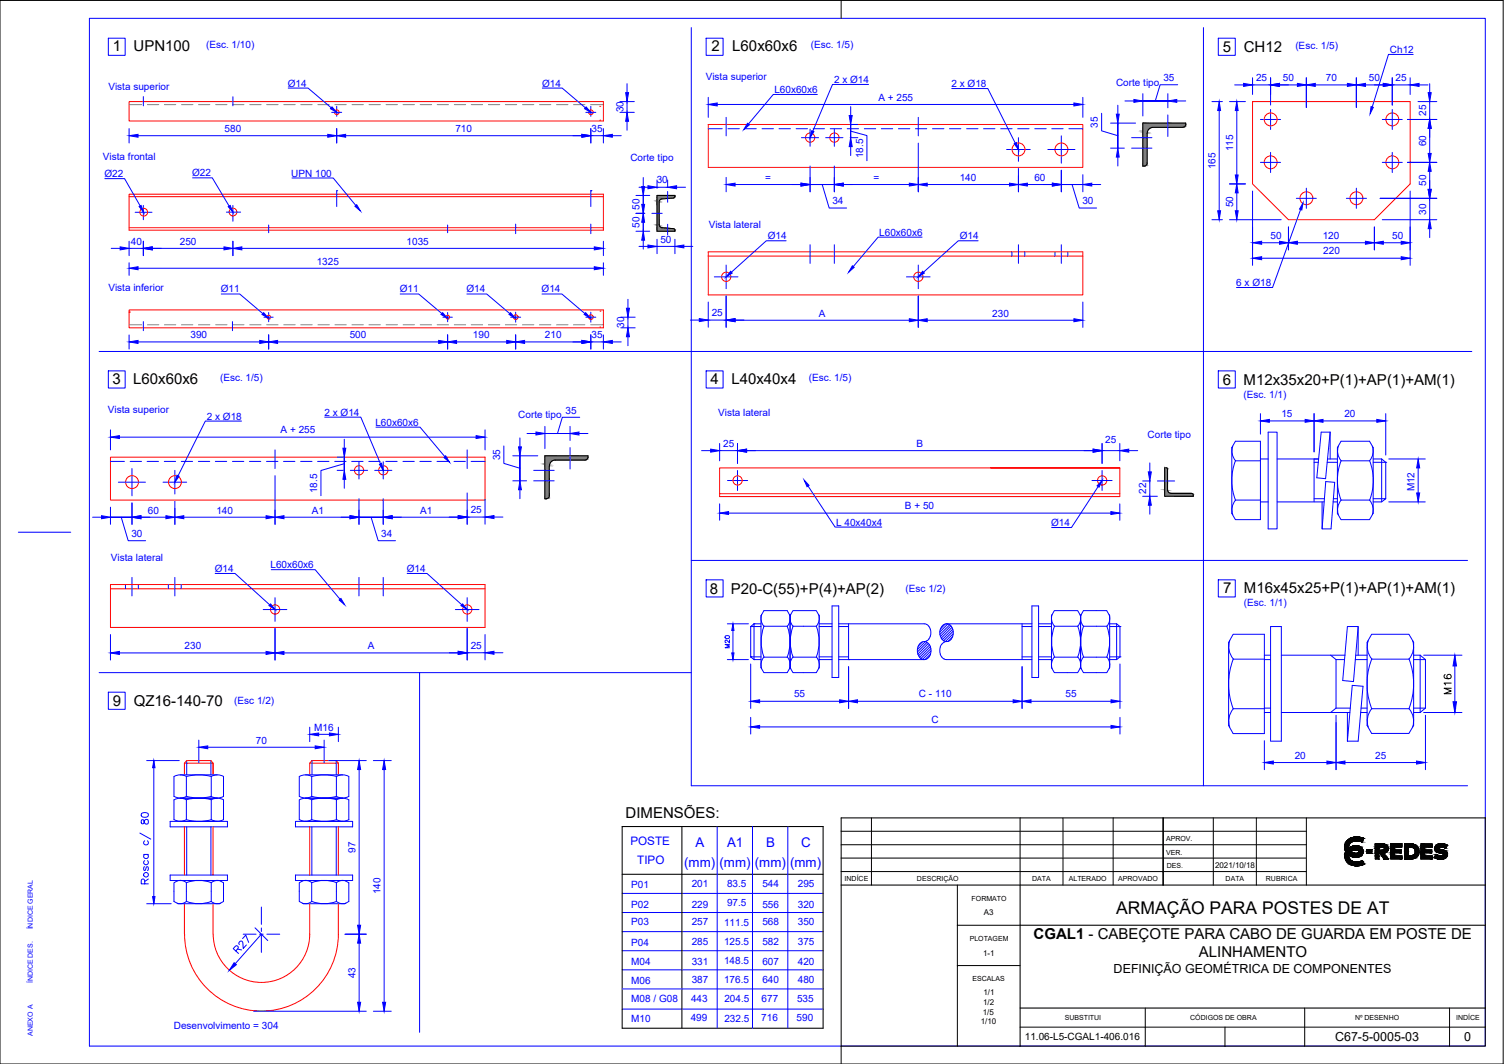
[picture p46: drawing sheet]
<svg xmlns="http://www.w3.org/2000/svg" width="420mm" height="297mm" viewBox="0 0 420 297" stroke-linecap="round" stroke-linejoin="round" font-family="sans-serif">
<defs><g id="words">
<text font-size="4.9" x="311.8" y="255">ARMAÇÃO PARA POSTES DE AT</text>
<g font-size="4.2">
<text x="31.5" y="14.2">1</text>
<text x="37.3" y="14.2">UPN100</text>
<text x="198.8" y="14.2">2</text>
<text x="204.6" y="14.2">L60x60x6</text>
<text x="341.6" y="14.4">5</text>
<text x="347.5" y="14.4">CH12</text>
<text x="31.4" y="107.1">3</text>
<text x="37.2" y="107.1">L60x60x6</text>
<text x="198.5" y="107.3">4</text>
<text x="204.3" y="107.3">L40x40x4</text>
<text x="341.6" y="107.4">6</text>
<text x="347.4" y="107.4">M12x35x20+P(1)+AP(1)+AM(1)</text>
<text x="198.3" y="165.8">8</text>
<text x="204.2" y="165.8">P20-C(55)+P(4)+AP(2)</text>
<text x="341.7" y="165.5">7</text>
<text x="347.5" y="165.5">M16x45x25+P(1)+AP(1)+AM(1)</text>
<text x="31.5" y="197.2">9</text>
<text x="37.4" y="197.2">QZ16-140-70</text>
<text x="174.8" y="228.4">DIMENSÕES:</text>
<text x="288.8" y="262.2">CGAL1 - CABEÇOTE PARA CABO DE GUARDA EM POSTE DE</text>
<text x="334.9" y="267.3">ALINHAMENTO</text>
</g>
<g font-size="3.7" fill="#00f">
<text x="194.3" y="236.4">A</text>
<text x="203.1" y="236.4">A1</text>
<text x="214" y="236.4">B</text>
<text x="223.8" y="236.4">C</text>
<text x="191.1" y="242.2">(mm)</text>
<text x="201" y="242.2">(mm)</text>
<text x="210.9" y="242.2">(mm) (mm)</text>
</g>
<g font-size="3.5">
<text x="311.1" y="271.5">DEFINIÇÃO GEOMÉTRICA DE COMPONENTES</text>
<text x="373" y="290.6">C67-5-0005-03</text>
<text x="409" y="290.6">0</text>
</g>
<g font-size="3.3" fill="#00f">
<text x="176.1" y="235.9">POSTE</text>
<text x="178" y="241.3">TIPO</text>
</g>
<g font-size="2.8" fill="#00f">
<text x="57.6" y="13.4">(Esc. 1/10)</text>
<text x="226.5" y="13.4">(Esc. 1/5)</text>
<text x="361.9" y="13.6">(Esc. 1/5)</text>
<text x="388.3" y="14.8">Ch12</text>
<text x="197.1" y="22.3">Vista superior</text>
<text x="233" y="23.2">2 x Ø14</text>
<text x="311.8" y="23.9">Corte tipo</text>
<text x="325" y="22.6">35</text>
<text x="350.9" y="22.6">25</text>
<text x="358.4" y="22.6">50</text>
<text x="370.4" y="22.6">70</text>
<text x="382.4" y="22.6">50</text>
<text x="389.9" y="22.6">25</text>
<text x="30.3" y="25">Vista superior</text>
<text x="80.4" y="24.2">Ø14</text>
<text x="151.4" y="24.2">Ø14</text>
<text x="216.3" y="25.9">L60x60x6</text>
<text x="245.4" y="28.1">A + 255</text>
<text x="265.8" y="24.3">2 x Ø18</text>
<text x="174.2" y="31.4" transform="rotate(-90 174.2 31.4)">30</text>
<text x="306.7" y="35.6" transform="rotate(-90 306.7 35.6)">35</text>
<text x="398.4" y="32.4" transform="rotate(-90 398.4 32.4)">25</text>
<text x="62.7" y="36.9">580</text>
<text x="127.2" y="36.9">710</text>
<text x="165.2" y="36.9">35</text>
<text x="398.4" y="40.9" transform="rotate(-90 398.4 40.9)">60</text>
<text x="28.7" y="44.7">Vista frontal</text>
<text x="176.1" y="44.9">Corte tipo</text>
<text x="241.2" y="44.2" transform="rotate(-90 241.2 44.2)">18.5</text>
<text x="339.6" y="47.3" transform="rotate(-90 339.6 47.3)">165</text>
<text x="344.5" y="42.3" transform="rotate(-90 344.5 42.3)">115</text>
<text x="29.2" y="49.5">Ø22</text>
<text x="53.7" y="49.3">Ø22</text>
<text x="81.4" y="49.3">UPN 100</text>
<text x="183.5" y="51.2">30</text>
<text x="213.8" y="50.5">=</text>
<text x="244" y="50.5">=</text>
<text x="268.1" y="50.5">140</text>
<text x="289" y="50.5">60</text>
<text x="398.4" y="51.9" transform="rotate(-90 398.4 51.9)">50</text>
<text x="178.6" y="58.6" transform="rotate(-90 178.6 58.6)">50</text>
<text x="232.5" y="57.1">34</text>
<text x="302.4" y="57.1">30</text>
<text x="344.5" y="57.9" transform="rotate(-90 344.5 57.9)">50</text>
<text x="398.4" y="59.9" transform="rotate(-90 398.4 59.9)">30</text>
<text x="178.6" y="63.6" transform="rotate(-90 178.6 63.6)">50</text>
<text x="198" y="63.7">Vista lateral</text>
<text x="245.6" y="65.8">L60x60x6</text>
<text x="36.5" y="68.3">40</text>
<text x="50.2" y="68.3">250</text>
<text x="113.6" y="68.3">1035</text>
<text x="184.5" y="67.8">50</text>
<text x="214.5" y="66.8">Ø14</text>
<text x="268.1" y="66.8">Ø14</text>
<text x="354.9" y="66.7">50</text>
<text x="369.5" y="66.7">120</text>
<text x="369.7" y="71">220</text>
<text x="388.9" y="66.7">50</text>
<text x="88.5" y="73.9">1325</text>
<text x="30.3" y="81.3">Vista inferior</text>
<text x="61.7" y="81.6">Ø11</text>
<text x="111.7" y="81.6">Ø11</text>
<text x="130.3" y="81.6">Ø14</text>
<text x="151.3" y="81.6">Ø14</text>
<text x="345.4" y="79.9">6 x Ø18</text>
<text x="198.8" y="88.3">25</text>
<text x="228.8" y="88.4">A</text>
<text x="277.2" y="88.4">230</text>
<text x="53.2" y="94.4">390</text>
<text x="97.7" y="94.4">500</text>
<text x="132.1" y="94.4">190</text>
<text x="152.2" y="94.4">210</text>
<text x="165.2" y="94.4">35</text>
<text x="174.4" y="91.6" transform="rotate(-90 174.4 91.6)">30</text>
<text x="61.5" y="106.3">(Esc. 1/5)</text>
<text x="225.9" y="106.5">(Esc. 1/5)</text>
<text x="347.4" y="111.2">(Esc. 1/1)</text>
<text x="30.1" y="115.2">Vista superior</text>
<text x="57.8" y="117.2">2 x Ø18</text>
<text x="90.6" y="116">2 x Ø14</text>
<text x="104.9" y="118.8">L60x60x6</text>
<text x="144.8" y="116.8">Corte tipo</text>
<text x="158" y="115.5">35</text>
<text x="200.6" y="116.2">Vista lateral</text>
<text x="358" y="116.4">15</text>
<text x="375.6" y="116.4">20</text>
<text x="78.4" y="121">A + 255</text>
<text x="202" y="124.8">25</text>
<text x="256" y="124.8">B</text>
<text x="308.7" y="123.7">25</text>
<text x="320.6" y="122.3">Corte tipo</text>
<text x="139.7" y="128.5" transform="rotate(-90 139.7 128.5)">35</text>
<text x="88.6" y="137.7" transform="rotate(-90 88.6 137.7)">18.5</text>
<text x="320.2" y="137.9" transform="rotate(-90 320.2 137.9)">22</text>
<text x="395.2" y="137.2" transform="rotate(-90 395.2 137.2)">M12</text>
<text x="41.3" y="143.4">60</text>
<text x="60.5" y="143.4">140</text>
<text x="87.1" y="143.4">A1</text>
<text x="117.3" y="143.4">A1</text>
<text x="131.5" y="143.3">25</text>
<text x="252.8" y="142.2">B + 50</text>
<text x="36.7" y="149.9">30</text>
<text x="106.5" y="149.9">34</text>
<text x="233.6" y="146.7">L 40x40x4</text>
<text x="293.7" y="146.9">Ø14</text>
<text x="31" y="156.5">Vista lateral</text>
<text x="60" y="159.7">Ø14</text>
<text x="75.6" y="158.7">L60x60x6</text>
<text x="113.7" y="159.7">Ø14</text>
<text x="253" y="165.4">(Esc 1/2)</text>
<text x="347.5" y="169.1">(Esc. 1/1)</text>
<text x="51.6" y="181.2">230</text>
<text x="102.7" y="181.3">A</text>
<text x="131.5" y="181.2">25</text>
<text x="65.4" y="196.5">(Esc 1/2)</text>
<text x="221.8" y="194.7">55</text>
<text x="256.7" y="194.7">C - 110</text>
<text x="297.6" y="194.7">55</text>
<text x="87.8" y="204">M16</text>
<text x="260.3" y="201.9">C</text>
<text x="71.5" y="207.6">70</text>
<text x="361.7" y="211.8">20</text>
<text x="384.2" y="211.8">25</text>
<text x="99.3" y="238.1" transform="rotate(-90 99.3 238.1)">97</text>
<text x="106.3" y="249.7" transform="rotate(-90 106.3 249.7)">140</text>
<text x="176.4" y="247.8">P01</text>
<text x="193.3" y="247.6">201</text>
<text x="203.1" y="247.6">83.5</text>
<text x="213" y="247.6">544</text>
<text x="222.9" y="247.6">295</text>
<text x="176.4" y="253.5">P02</text>
<text x="193.3" y="253.4">229</text>
<text x="203.1" y="253">97.5</text>
<text x="213" y="253.4">556</text>
<text x="222.9" y="253.4">320</text>
<text x="176.4" y="258.3">P03</text>
<text x="193.3" y="263.9">285</text>
<text x="193.3" y="258.3">257</text>
<text x="202.3" y="263.8">125.5</text>
<text x="202.3" y="258.4">111.5</text>
<text x="213" y="263.9">582</text>
<text x="213" y="258.3">568</text>
<text x="222.9" y="263.9">375</text>
<text x="222.9" y="258.3">350</text>
<text x="176.4" y="264.1">P04</text>
<text x="176.4" y="269.4">M04</text>
<text x="193.3" y="269.3">331</text>
<text x="202.3" y="269.1">148.5</text>
<text x="213" y="269.3">607</text>
<text x="222.9" y="269.3">420</text>
<text x="99.3" y="273.1" transform="rotate(-90 99.3 273.1)">43</text>
<text x="176.4" y="274.6">M06</text>
<text x="193.3" y="274.5">387</text>
<text x="202.3" y="274.5">176.5</text>
<text x="213" y="274.5">640</text>
<text x="222.9" y="274.5">480</text>
<text x="176.4" y="279.7">M08 / G08</text>
<text x="193" y="279.7">443</text>
<text x="202.4" y="279.9">204.5</text>
<text x="212.8" y="279.7">677</text>
<text x="222.7" y="279.7">535</text>
<text x="48.6" y="287.4">Desenvolvimento = 304</text>
<text x="176.4" y="285.4">M10</text>
<text x="193" y="285.1">499</text>
<text x="202.4" y="285.2">232.5</text>
<text x="212.7" y="285.1">716</text>
<text x="222.5" y="285.1">590</text>
</g>
<text font-size="2.8" x="286.3" y="290.4">11.06-L5-CGAL1-406.016</text>
<g font-size="2.2">
<text x="339.4" y="242.3">2021/10/18</text>
<text x="274.9" y="255.5">A3</text>
<text x="274.6" y="266.8">1-1</text>
<text x="274.6" y="280.5">1/2</text>
<text x="274.7" y="277.8">1/1</text>
<text x="274" y="285.9">1/10</text>
<text x="274.6" y="283.2">1/5</text>
</g>
<g font-size="2">
<text x="325.8" y="238.6">VER.</text>
<text x="325.8" y="234.9">APROV.</text>
<text x="256.2" y="245.8">DESCRIÇÃO</text>
<text x="288.4" y="245.9">DATA</text>
<text x="298.6" y="245.9">ALTERADO</text>
<text x="312.4" y="245.9">APROVADO</text>
<text x="326" y="242.4">DES.</text>
<text x="342.4" y="245.9">DATA</text>
<text x="353.7" y="245.9">RUBRICA</text>
<text x="236" y="246">INDÍCE</text>
<text x="271.4" y="251.4">FORMATO</text>
<text x="270.9" y="262.7">PLOTAGEM</text>
<text x="271.7" y="274">ESCALAS</text>
<text x="297.4" y="284.8">SUBSTITUI</text>
<text x="332.5" y="284.8">CÓDIGOS DE OBRA</text>
<text x="378.5" y="284.8">Nº DESENHO</text>
<text x="406.8" y="284.8">INDÍCE</text>
</g>
<g font-size="2" fill="#00f">
<text x="9.2" y="259.5" transform="rotate(-90 9.2 259.5)">ÍNDICE GERAL</text>
<text x="9.2" y="274.5" transform="rotate(-90 9.2 274.5)">ÍNDICE DES.</text>
<text x="9.2" y="289.2" transform="rotate(-90 9.2 289.2)">ANEXO A</text>
</g>
</g></defs>
<!-- layer: folha -->
<path d="M0 .1h419.9v296.9h-419.9zM235 .1v5M235 292v5" fill="none" stroke="#000" stroke-width=".28"/>
<path d="M25 5.1h389.9v286.9h-389.9zM5.1 148.6h14.7" fill="none" stroke="#00f" stroke-width=".28"/>
<!-- layer: Medio -->
<g fill="none" stroke="#f00" stroke-width=".28">
<path d="M36.1 29.4h.1M36.1 28.4h132.5v5.4h-132.5zM167.5 29.7h.1M167.5 33.6h.1M197.9 34.8h104.6v11.9h-104.6zM349.9 28.4h44v22.9l-10 10h-24l-10-10zM36.1 54.2h132.5v10.1h-132.5zM36.1 54.9h132.5M36.1 63.6h132.5M197.9 70.3h104.6v12h-104.6zM197.9 71.5h104.6M36.1 87.1h.1"/>
<path d="M36.1 86.5h132.5v5h-132.5zM167.5 91.3h.1M167.6 86.9h.1M30.9 127.6h104.6v12h-104.6zM201 137.8h111.8M312.8 130.6v8h-111.8v-8h111.8h-36M30.9 163.2h104.6v12h-104.6zM30.9 164.4h104.6M51.5 213.1h8v3.2v-3.2l-.6-.8h-6.7l-.7 .8v3.2M86.5 213.1h8v3.2v-3.2l-.6-.8h-6.7l-.7 .8v3.2M51.5 230.8v13.5M59.5 230.8v13.5"/>
<path d="M86.5 230.8v13.5M94.5 230.8v13.5M51.5 252.3a44.3 44.3 0 0 0 .8 13.9 21.5 21.5 0 0 0 23.5 15.9 21.5 21.5 0 0 0 18.7-21.3v-8.5M59.5 252.3v8.5M86.5 252.3v8.5a13.5 13.5 0 0 1-13.5 13.5 13.5 13.5 0 0 1-13.4-13.5"/>
<circle cx="94.1" cy="31.3" r=".66"/>
<circle cx="165.1" cy="31.3" r=".66"/>
<circle cx="226.3" cy="38.4" r="1.29"/>
<circle cx="233.1" cy="38.4" r="1.29"/>
<circle cx="355" cy="33.3" r="1.8"/>
<circle cx="389" cy="33.3" r="1.8"/>
<circle cx="40.2" cy="59.2" r="1.08"/>
<circle cx="65.1" cy="59.2" r="1.08"/>
<circle cx="284.5" cy="41.7" r="1.8"/>
<circle cx="296.5" cy="41.7" r="1.8"/>
<circle cx="355" cy="45.3" r="1.8"/>
<circle cx="365" cy="55.3" r="1.8"/>
<circle cx="378.9" cy="55.3" r="1.8"/>
<circle cx="389" cy="45.3" r="1.8"/>
<circle cx="202.9" cy="77.3" r="1.29"/>
<circle cx="256.6" cy="77.3" r="1.29"/>
<circle cx="75.1" cy="88.5" r=".53"/>
<circle cx="125.1" cy="88.5" r=".53"/>
<circle cx="144.1" cy="88.5" r=".66"/>
<circle cx="165.1" cy="88.5" r=".66"/>
<circle cx="36.9" cy="134.6" r="1.8"/>
<circle cx="48.9" cy="134.6" r="1.8"/>
<circle cx="100.3" cy="131.3" r="1.29"/>
<circle cx="107.1" cy="131.3" r="1.29"/>
<circle cx="206" cy="134.1" r="1.29"/>
<circle cx="307.9" cy="134.1" r="1.29"/>
<circle cx="76.9" cy="170.1" r="1.29"/>
<circle cx="130.5" cy="170.1" r="1.29"/>
</g>
<!-- layer: Cinzento -->
<g fill="none" stroke="#808080" stroke-width=".28">
<path d="M36.1 29.2h3.5M41.2 29.2h3.2M45.9 29.2h3.2M50.7 29.2h3.2M55.5 29.2h3.1M60.2 29.2h3.2M65 29.2h3.2M69.8 29.2h3.1M74.5 29.2h3.2M79.3 29.2h3.2M84 29.2h3.2M88.8 29.2h3.2"/>
<path d="M93.6 29.2h3.1M98.3 29.2h3.2M103.1 29.2h3.2M107.9 29.2h3.1M112.6 29.2h3.2M117.4 29.2h3.2M122.1 29.2h3.2M126.9 29.2h3.2M131.7 29.2h3.1M136.4 29.2h3.2M141.2 29.2h3.2M146 29.2h3.1"/>
<path d="M150.7 29.2h3.2M155.5 29.2h3.2M160.2 29.2h3.2M165 29.2h3.6M36.1 90.7h3.5M41.2 90.7h3.2M45.9 90.7h3.2M50.7 90.7h3.2M55.5 90.7h3.1M60.2 90.7h3.2M65 90.7h3.2M69.8 90.7h3.1"/>
<path d="M74.5 90.7h3.2M79.3 90.7h3.2M84 90.7h3.2M88.8 90.7h3.2M93.6 90.7h3.1M98.3 90.7h3.2M103.1 90.7h3.2M107.9 90.7h3.1M112.6 90.7h3.2M117.4 90.7h3.2M122.1 90.7h3.2M126.9 90.7h3.2"/>
<path d="M131.7 90.7h3.1M136.4 90.7h3.2M141.2 90.7h3.2M146 90.7h3.1M150.7 90.7h3.2M155.5 90.7h3.2M160.2 90.7h3.2M165 90.7h3.6"/>
</g>
<!-- layer: Fino -->
<g fill="none" stroke="#00f" stroke-width=".28">
<path d="M30.3 10.7h4.7v4.7h-4.7zM193.1 7.7v211.7h216.9M197.3 10.7h4.7v4.7h-4.7zM336.2 7.7v211.7M340.3 10.7h4.8v4.7h-4.8zM394.8 15.2h-6.9l-4.5 14.6M36.1 35.9v4M38.6 37.9h53M40 27v2.5M65.1 27v2.5M80.5 24.6h5.6l6.4 5.5M92.7 31.4h2.8"/>
<path d="M94.1 29.7v2.8M94.1 35.9v4M96.6 37.9h66M151.5 24.6h5.6l6.4 5.5M163.7 31.4h2.7M165.1 29.7v2.8M165.1 35.9v4M165.1 37.9h3.5M168.6 35.9v4M171.1 37.9h2.5M173.2 31.4h4M173.2 28.4h4"/>
<path d="M175.2 23.4v2.5M175.2 28.4v3M175.2 33.9v2.5M197.9 27.2v5.6M197.9 35.9h3.9M200.4 29.2h99.6M202.9 32.8v5.1M203.4 35.9h3.1M208.1 35.9h3.2M212.9 35.9h3.2M217.6 35.9h3.2M222.4 35.9h3.2"/>
<path d="M223.9 38.4h4.8M226.3 36v4.8M227.2 35.9h3.1M228.3 26.4h-12.3l-6.9 8.2M230.7 38.4h4.8M231.9 35.9h3.2M233.1 36v4.8M236.7 35.9h3.2M237.5 38.4h2.1M237.5 34.8h2.1M237.6 36.6l4.6 1.2v7.1M237.6 38.4v-3.6v3.6"/>
<path d="M237.6 29.8v2.5M241.5 35.9h3.1M242.6 23.6h-10l-5.5 13M246.2 35.9h3.2M251 35.9h3.2M255.7 35.9h3.2M256.5 32.8v5.1M256.5 40v13.5M260.5 35.9h3.2M265.2 35.9h3.2M265.9 24.7h10.1l7.6 15.3M270 35.9h3.2"/>
<path d="M274.8 35.9h3.1M279.6 35.9h3.1M284.3 35.9h3.2M284.5 38.4v6.6M289.1 35.9h3.2M293.8 35.9h3.2M296.5 37.9v7.6M298.6 35.9h3.9M302.5 27.2v5.6M307.8 31.6v4.9l4.5 1.4M310.2 34.4h7M312.3 34.4v7v-7"/>
<path d="M312.3 29.4v2.5M314.3 28.2h2.5M316.1 38.4h5.7M319.3 28.2h6.9h-6.9M319.3 26.2v6.2M326.2 26.2v3.9M326.2 32.1v6M328.7 28.2h2.5M329 23.7h-4.9l-1.4 4.5M338.6 28.4h2.9M340.6 30.9v27.9M343.5 28.4h4.4"/>
<path d="M344.9 23.7h2.5M345.5 30.9v17.9M349.9 21.7v4.7M349.9 23.7h5.1M352.1 33.4h5.6M355 21.7v7.6M355 30.6v5.5M357.4 23.7h5M364.9 21.7v8.3M367.4 23.7h9M378.9 21.7v8.3M381.5 23.7h4.9"/>
<path d="M386.1 33.4h5.6M388.9 23.7h5M388.9 21.7v7.6M388.9 30.6v5.5M393.2 33.4h8.2M393.9 21.7v4.7M396.1 28.4h5.3M396.4 23.7h2.5M399.4 23.4v2.5M399.4 28.4v5M399.4 35.9v6.9M29.3 49.9h5.5l4.4 7.6"/>
<path d="M37.8 59.3h4.7M40 57.4v3.9M53.8 49.7h5.5l4.7 7.8M63.2 59.2h4M65.1 57.4v4.4M81.6 49.7h11.5l6.3 7.7M94.1 53.3h.1M94.1 53.3v4.4M165.1 53.3h.1M165.1 53.3v4.4M177.7 59.6h2.4M177.7 54.6h3.8"/>
<path d="M178.5 52.3h2.5M179.7 49.6v2.5M179.7 54.6v10M182.1 59.6h2.9M183.5 50.2v2.4M186.5 50.2v2.1h-3M186.5 53.5v3M189 52.3h2.5M202.9 49.5v4M205.4 51.5h18.4M226.3 51.5h6.8h-6.8M226.3 46.4v7.1"/>
<path d="M229.7 51.5l1.9 6.6h4.9M233.1 46.4v7.1M235.6 51.5h18.4M237.6 40.9v2.5M259 51.5h23M281.2 41.7h6.6M284.5 47v6.5M287 51.5h7M292.7 41.7h7.6M296.5 51.5h6h-6M296.5 47.5v6M299.5 51.5l2 6.6h4.9"/>
<path d="M302.5 48.8v4.7M305 51.5h2.5M310.2 41.4h3.9M312.3 43.9v2.5M316.1 41.4h5.7M343.5 51.3h4.4M345.5 53.8v5M349.9 53.3v20.8M352.1 45.3h5.6M355 42.5v5.7M362.1 55.4h5.6M363.3 58.5l-7.8 21.8h-10.1"/>
<path d="M364.9 52.5v5.7M376.1 55.4h5.6M378.9 52.5v5.7M385.6 55.4h15.8M386.1 45.3h5.6M388.9 42.5v5.7M393.2 45.3h8.2M393.9 53.3v20.8M399.4 47.8v5.1M399.4 55.4v5.9M31.1 69.3h2.5M36.1 67.3v4.1"/>
<path d="M36.1 73.4v3.5M36.1 69.3h3.9M38.6 74.9h127.4M40 67.3v4.1M42.5 69.3h20.1M65.1 67.3v4.1M67.6 69.3h98.4M75.1 62.8v2.2M125 62.8v2.2M144.1 62.6v2.6M165.1 62.6v2.6M168.6 67.3v4.1"/>
<path d="M168.6 73.4v3.5M177.7 64.6h3.8M178.5 68.8h2.5M179.7 67.1v2.4M183.5 66.8v4M183.5 68.8h5M186.5 62.6v3M188.5 66.8v4M191 68.8h2.5M199.6 77.3h6.6M202.9 74v6.6M219.6 67.2h-5.5l-9.8 8.8"/>
<path d="M226.3 68.3v5.2M233.1 68.3v5.2M253.2 77.3h6.6M256.5 74v6.6M257.6 66.2h-12.3l-6.9 8.2M273.3 67.2h-5.6l-9.7 8.8M282.7 70.3v1.2M284.5 68.3v5.2M286.3 70.3v1.2M294.7 70.3v1.2M296.5 68.3v5.2M298.3 70.3v1.2"/>
<path d="M338.6 61.3h2.9M343.5 61.3h14.4M352.5 67.8h4.9M352.5 72.1h38.9M359.9 63.4v6.4M362.4 67.8h19.1M383.9 63.4v6.4M386.1 61.3h15.3M386.4 67.8h5M399.4 63.8v2.5M27.7 98.1h383.5M36.1 93.5v3.9"/>
<path d="M38.6 95.5h34M40 89.8v2.5M61.8 82.1h5.2l6.4 5.4M64.9 89.8v2.5M73.7 88.6h2.6M75.1 87.2v2.6M75.1 93.5v3.9M77.6 95.5h44.9M111.8 82.1h5.2l6.4 5.4M123.7 88.6h2.7M125 87.2v2.6M125 93.5v3.9"/>
<path d="M127.5 95.5h14.1M130.4 82.1h5.6l6.4 5.4M142.7 88.6h2.8M144.1 87.2v2.8M144.1 93.5v3.9M146.6 95.5h16M151.4 82.1h5.6l6.4 5.4M163.7 88.6h2.7M165.1 87.2v2.8M165.1 93.5v3.9M165.1 95.5h3.5M168.6 93.5v3.9"/>
<path d="M171.1 95.5h2.5M173.4 88.6h4.1M173.4 91.5h4.1M175.4 83.6v2.5M175.4 88.6v2.9M175.4 94v2.5M192.9 89.4h2.5M197.9 84.3v7M197.9 89.4h5M202.9 82.6v8.8M205.4 89.4h2.4M205.4 89.4h48.6"/>
<path d="M256.5 82.6v8.8M259 89.4h41M302.5 84.3v7.1M30.3 103.5h4.7v4.8h-4.7zM67.5 117.6h-10.1l-7.7 15.2M90.7 116.5h10.1l5.5 13M105 119.2h12.3l6.9 8.3M152.2 119v6.3M159.3 119v4M162 116.5h-4.9l-1.4 4.5M197.3 103.5h4.7v4.8h-4.7zM340.3 103.5h4.8v4.8h-4.8z"/>
<path d="M352.1 115.5v5.7M354.6 117.5h10M367.1 115.5v10.6M369.6 117.5h15M387.1 115.5v11.5M30.9 128.8h3.9M30.9 120v5.6M33.1 134.6h7.5M33.4 122h99.6M36.4 128.8h3.1M36.9 130.8v7.6M41.1 128.8h3.2"/>
<path d="M45.5 134.6h6.7M45.9 128.8h3.2M48.9 131.3v6.6M48.9 139.9v6.5M50.6 128.8h3.2M55.4 128.8h3.2M60.2 128.8h3.1M64.9 128.8h3.2M69.7 128.8h3.2M74.5 128.8h3.1M76.8 125.6v5.2M76.8 132.8v13.6"/>
<path d="M79.2 128.8h3.2M84 128.8h3.2M88.7 128.8h3.2M93.5 128.8h3.2M94.2 131.3h1.7M94.2 127.6h1.7M96.2 129.4l-6.5 2v7M96.2 131.3v-3.7v3.7M96.2 122.6v2.5M96.2 133.8v2.5M97.9 131.3h4.8M98.3 128.8h3.1"/>
<path d="M100.3 128.9v4.8M100.3 139.2v7.2M103 128.8h3.2M104.7 131.3h4.8M107.1 128.9v4.8M107.1 139.2v7.2M107.8 128.8h3.2M112.6 128.8h3.1M117.3 128.8h3.2M122.1 128.8h3.2M126.8 128.8h3.2M130.5 125.6v5.2"/>
<path d="M130.5 137.6v8.8M131.6 128.8h3.9M135.5 120v5.6M135.5 139.3v7M140.8 124.5v4.9l4.4 1.3M143.3 134.2h3.8M143.3 127.2h6.9M145.2 127.2v7v-7M145.2 122.3v2.4M145.2 136.7v2.5M147.2 121h2.5M149.1 131.3h5.7"/>
<path d="M149.1 134.2h5.7M152.2 121h7.1h-7.1M159.3 125v5.9M161.7 121h2.5M196 125.8h2.5M201 123.8v4.8M201 125.8h5M203.2 134.1h5.7M206 123.8v5.6M206 131.4v5.5M208.6 125.8h96.8M225.8 135.7l7.5 11.4h13"/>
<path d="M305 134.1h5.7M306.8 135.8l-7.5 11.5h-5.5M307.9 123.8v5.6M307.9 131.4v5.5M307.9 125.8h4.9M312.8 123.8v4.8M315.3 125.8h2.5M319.2 134.3h2.1M319.2 138.5h4.1M321.2 129.2v2.5M321.2 134.3v4.2M323.3 134.3h4.9"/>
<path d="M344.4 124.6l-.2 1.2 .1 1.2 .9 1.6M345.1 123.2h7v21.9h-7l-1-1.8v-18.3zM345.1 139.6h7M345.1 128.6h7M345.1 128.6a15.2 15.2 0 0 0 0 11M345.2 139.6l-.7 1.1-.3 1.2 .2 1.8M352.1 128.1h2.2M354.3 120.6h2.5v27.1h-2.5zM356.8 128.1h11.6M367.1 139.2h2.9M367.1 129.1h1.2M367.1 128.1v12"/>
<path d="M369.1 120.6h2.5l-1.3 13-2.4-.2zM370.8 129.1h2.8M370.9 128.1h2.7M371.6 120.6v7.5M372.5 139.2h1.1M373.9 124.6l-.2 1.2 .1 1.2 .9 1.6M374.6 123.2h8l1 1.8v18.3l-1 1.8h-8l-1-1.8v-18.3zM374.7 139.6l-.9 1.7-.1 1.2 .2 1.2M382.6 128.6a15.2 15.2 0 0 1 0 11M383.4 124.5l.2 1.9-.3 1.2-.7 1h-8a15.2 15.2 0 0 0 0 11h8l.7 1.1 .3 1.1-.2 1.9M383.6 139.2h3.5l-1.1 .9h-2.4M383.6 128.1h2.4"/>
<path d="M383.6 129.1h3.5M386 128.1v12M386 128.1l1.1 1M387.1 139.2h.1M387.1 129.1h.1M387.1 129.1v10.1M388 128.1h10.2M396.2 130.6v7M25.9 144.4h2.5M30.9 141.6v4.8M33.9 144.4l1.9 6.6h4.9M36.9 144.4h-6h6"/>
<path d="M36.9 140.4v6M39.4 144.4h7M51.3 144.4h23M75.8 159h12.2l7 8.3M79.3 144.4h18.5M103.7 144.4l2 6.6h4.8M107.1 144.4h-6.8h6.8M109.6 144.4h18.4M130.5 144.3h5M138 144.3h2.5M193.1 156.5h216.9M201 140.7v4.5"/>
<path d="M203.5 143.2h106.8M312.8 140.7v4.5M321.2 141v2.5M352.1 140.1h2.2M356.8 140.1h13.1M369.3 140.1v7.6h2.5l1.1-13-2.5-.3-1.1 13.3M372.4 140.1h1.2M388 140.1h10.2M30.9 177.2v7.1M35.1 163.2v1.2M36.9 161.2v5.2M38.6 163.2v1.2"/>
<path d="M47 163.2v1.2M48.9 161.2v5.2M50.6 163.2v1.2M60.1 160.1h5.6l9.7 8.8M73.5 170.2h6.6M76.8 166.9v6.6M76.8 175.5v8.8M100.3 161.2v5.2M107.1 161.2v5.2M113.7 160.1h5.6l9.7 8.8M127.2 170.2h6.6M130.5 166.9v6.6"/>
<path d="M130.5 175.5v8.8M135.5 177.2v7M197.3 161.9h4.7v4.8h-4.7zM202.6 177.6l1-.1 .2 .3a.6 .6 0 0 1-.7 .5 .6 .6 0 0 1-.5-.7zM203.2 174.2h5.9M203.8 178.6v.9l-1-.8-.2 .5 .3 .2M203.8 179.9h-1.2l1.2 .5-1.2 .4h1.2M204.8 176v6.3M209.7 179.1h.1M209.7 174.9h.1M209.7 174.9v8.5M209.7 174.9h2.9"/>
<path d="M210.6 174.2l-.9 .7M210.6 174.2h.1M210.6 174.2v9.9M210.6 174.2h2M212.8 171.6l-.2 1.1a3 3 0 0 0 .8 2.1 12 12 0 0 0 0 8.6M213.4 174.8h6.5M219.9 174.8a12 12 0 0 1 0 8.6l-6.5 .1M220.6 171.6l.1 1.7-.8 1.5M220.7 171.9l-.8-1.4h-3.6h-2.9l-.8 1.4v14.5l.8 1.4h6.5l.8-1.4M220.7 171.9l.8-1.4h6.5l.8 1.4v14.5l-.8 1.4h-6.5l-.8-1.4M220.7 171.9v14.5M220.7 174.2h.2"/>
<path d="M220.9 171.6l-.1 1.7 .7 1.5M221.6 174.8h6.4a12 12 0 0 1 0 8.6l-6.5 .1a12.4 12.4 0 0 1 .1-8.7zM228.7 171.5l.1 1.7-.7 1.6M228.8 174.9h3.6M228.8 174.2h3.6M232.4 169.2h1.9v19.9h-1.9zM234.3 174.9h2.8M234.3 174.2h23.9l.7 .1 .6 .6M237.1 174.2v9.9M256.8 179.9a1.73 1.73 0 0 1 1.9-.7 1.73 1.73 0 0 1 1.3 1.4M256.8 179.9l-.4 .7M257.7 179.2l-1.2 1.2"/>
<path d="M258.4 179.2l-2.1 2.1M258.9 179.4l-2.6 2.6M259.3 179.7l-2.9 2.9M259.5 174.9l.4 .7 .1 1v.8l-.5 1M259.5 178.4l-.6 .5-.7 .2M262.7 175.6l-.2 1 .2 1M262.7 177.6l.4 .8M263.1 178.4a1.6 1.6 0 0 0 2.7 0M263.1 174.9l-.4 .8M264.1 174.2l-1.4 1.4M264.4 174.2h23.9M264.4 179.1a2.14 2.14 0 0 0-1.7 1.5"/>
<path d="M264.4 174.2l-.7 .1-.6 .6M264.4 174.2l.7 .1 .7 .6M264.8 174.2l-2.3 2.2M265.3 174.4l-2.7 2.7M265.6 174.7l-2.9 3M265.8 174.9l.4 .8M265.9 175.2l-3 3M266.1 177.8l-1.3 1.3M266.1 175.7l-2.9 2.9M266.2 175.6l.1 1.5-.5 1.3M266.3 176.2l-2.7 2.7M266.3 176.9l-2.2 2.2"/>
<path d="M285.5 174.9h2.8M285.5 174.2v9.9M288.3 169.2h1.8v19.9h-1.8zM290.1 174.9h3.6M290.1 174.2h3.6M293.9 171.5l-.1 1.7 .7 1.6h6.6M294.6 174.8a12 12 0 0 0 0 8.6M301.1 174.8a12 12 0 0 1 0 8.6l-6.6 .1M301.7 174.2h.2M301.7 171.6l.1 1.7-.7 1.5M301.9 171.9l-.8-1.4h-6.6l-.8 1.4v14.5l.8 1.4h6.6l.8-1.4M301.9 171.9v14.5"/>
<path d="M301.9 171.9l.8-1.4h6.5l.8 1.4v14.5l-.8 1.4h-6.5l-.8-1.4M302 171.6l-.1 1.7 .8 1.5M302.7 174.8h6.5a12 12 0 0 1 0 8.6l-6.5 .1a12.4 12.4 0 0 1 0-8.7zM309.9 171.6l.1 1.7-.8 1.5M310 174.9h2.9M310 174.2h1.9M311.9 174.2v9.9M311.9 174.2l1 .7M312.9 174.9v8.5l-1 .7M312.9 179.1h.1M312.9 174.9h.1M340.3 161.9h4.8v4.8h-4.8z"/>
<path d="M343.5 178.8a5.3 5.3 0 0 0 1.1 5.2M344.5 177.1h8.7v27.7h-8.7l-1.3-2.2v-23.2zM379.4 174.9l-1.3 15.4-3-.3 1.3-15.1h3v8M382.2 178.8a5.3 5.3 0 0 0 1 5.2M383.2 177.1h10.4l1.3 2.2v23.2l-1.3 2.3h-10.4l-1.3-2.3v-23.2zM394.6 178.8a5.2 5.2 0 0 1-1 5.2 19.2 19.2 0 0 1 0 13.8M27.7 187.8h165.4M30.3 193.2h4.7v4.8h-4.7zM33.4 182.3h40.9M79.3 182.3h48.7M117.2 187.8v100.4M125.5 182.2h2.5"/>
<path d="M130.5 182.2h5M138 182.2h2.5M203.2 184.1h5.9M204.8 184.1h.1M209.7 183.4h.1M209.7 185.4v12.4M209.7 183.4l.9 .7M209.7 183.4h2.9M210.6 184.1h.1M210.6 184.1h2M212.2 195.8h22.4M213.4 183.4l-.7 1.6 .1 1.7"/>
<path d="M219.9 183.4l.8 1.6-.1 1.7M220.7 184.1h.2M221.5 183.4l-.7 1.6 .1 1.7M228.1 183.4l.7 1.6-.1 1.7M228.8 184.1h3.6M228.8 183.4h3.6M234.3 183.4h2.8M234.3 184.1h23.9M237.1 184.1h.1M237.1 186.1v11.7M239.6 195.8h43.4M256.4 180.6a3.1 3.1 0 0 0 .4 2.8"/>
<path d="M256.8 183.4l.7 .6 .7 .1M259.7 180.1l-3.1 3M259.9 180.5l-3 3M259.9 180.6a2.51 2.51 0 0 1-1.7 3.5M260 182.6l-1.6 1.5M260 181.1l-2.8 2.7M260.1 181.7l-2.4 2.4M262.7 180.6a2.51 2.51 0 0 0 1.7 3.5h23.9M285.5 183.4h2.8M285.5 186.1v11.7M288 195.8h22.4M290.1 184.1h3.6"/>
<path d="M290.1 183.4h3.6M294.5 183.4l-.7 1.6 .1 1.7M301.1 183.4l.7 1.6-.1 1.7M301.7 184.1h.2M302.7 183.4l-.8 1.6 .1 1.7M309.2 183.4l.8 1.6-.1 1.7M310 184.1h1.9M310 183.4h2.9M312.9 183.4h.1M312.9 185.4v12.4M344.5 197.9h8.7M344.6 197.9a5.3 5.3 0 0 0-1 5.1"/>
<path d="M353.2 184h-8.7a19.2 19.2 0 0 0 0 13.9M353.2 184.1h1.8M353.2 182.9h1.8M353.2 198.9h1.8M353.2 197.7h1.8M358 182.9h17.7M358 198.9h19.1M371.7 182.9l1.5 1.2M373.2 184.1h2.4M373.2 197.7h4M373.2 184.1v13.6M373.2 199.7v15.2"/>
<path d="M373.2 197.7l-1.5 1.2M376.4 198.9v8M377.8 191.3l3 .3-1.4 15.3h-3zM378.6 184.1h3.3M378.7 182.9h3.2M380.1 198.9h1.8M380.2 197.7h1.7M383.2 197.8a5.3 5.3 0 0 0-1 5.2M393.6 184h-10.4a19.5 19.5 0 0 0 0 13.9h10.4a5.2 5.2 0 0 1 1 5.1M394.9 184.1h3.3M394.9 182.9h1.8M394.9 198.9h1.8"/>
<path d="M394.9 197.7h3.3M396.7 182.9v16M396.7 182.9l1.5 1.2M398.2 184.1v13.6M398.2 199.7v15.2M398.2 197.7l-1.5 1.2M41 212.3h9.1M43 212.3v40M50.3 216.3h10.4M52.1 216.8v5.6M52.1 216.8l-1.7-.5-1.8 .5v5.6M52.1 216.8a13.1 13.1 0 0 1 6.9 0"/>
<path d="M52.2 212.3v4M55.5 206.6v6.4M58 208.6h30M58.9 212.3v4M59 216.8l1.7-.5 1.7 .5v5.6M59 216.8v5.6M83.6 216.8v5.6M83.6 216.8l1.8-.5 1.7 .5M85.3 216.3h10.4M86.5 203v4M87.1 216.8v5.6M87.1 216.8a13.1 13.1 0 0 1 6.9 0"/>
<path d="M87.2 212.3v4M89 205h3M90.5 206.6v6.4M91.8 212.3h10.5M93.9 212.3v4M94 216.8v5.6M94 216.8l1.7-.5 1.8 .5-.1 5.6M94.5 203v4M100.3 214.8v43.5M104.3 212.3h5M107.3 214.8v65M209.7 200.3v4.6"/>
<path d="M212.2 202.9h98.2M312.9 200.3v4.6M353.2 206.8v8.1M355 206.9v-32h3v32h-2.9M355.7 212.9h15M375.7 212.9h20M39.1 232.6l3 1.7M39.5 228.9a.66 .66 0 0 0 .4 1.1l.2-.1 .3-.9 .4-.2a.66 .66 0 0 1 .7 .6 .66 .66 0 0 1-.7 .7l-.4-.3-.3-.9zM39.5 227.1l.8-.2a.85 .85 0 0 1 1.1 .7 1.16 1.16 0 0 1-1.9 0zM40.1 238.5h1.3M40.4 238.5a.64 .64 0 0 0-.1 1 .64 .64 0 0 0 1 0 .64 .64 0 0 0-.1-1M40.4 234.7a.64 .64 0 0 0-.1 1 .64 .64 0 0 0 1 0 .64 .64 0 0 0-.1-1"/>
<path d="M47.5 229.3h16v1.5h-16zM48.6 228.8l1.8 .5 1.7-.5M48.6 222.3l1.8 .5 1.7-.5a13.1 13.1 0 0 0 6.9 0 3.4 3.4 0 0 0 3.4 0M50.3 222.8h10.4M52.1 223.3v5.5a13.1 13.1 0 0 0 6.9 0v-5.5M52.1 223.3l-1.7-.5-1.8 .5v5.5M52.1 223.3a13.1 13.1 0 0 1 6.9 0M52.2 230.8v13.5M58.9 230.8v13.5M59 223.3l1.7-.5 1.7 .5v5.5M59 228.8l1.7 .5 1.7-.5M82.5 229.3h16v1.5h-16z"/>
<path d="M83.6 223.3v5.5M83.6 228.8l1.8 .5 1.7-.5M83.6 222.3l1.8 .5 1.7-.5a13.1 13.1 0 0 0 6.9 0 3.4 3.4 0 0 0 3.5 0M83.6 223.3l1.8-.5 1.7 .5M85.3 222.8h10.4M87.1 223.3v5.5a13.1 13.1 0 0 0 6.9 0v-5.5M87.1 223.3a13.1 13.1 0 0 1 6.9 0M87.1 230.8v13.5M93.9 230.8v13.5M94 228.8l1.7 .5 1.8-.5M94 223.3l1.7-.5 1.8 .5-.1 5.5M200.4 230.7v56.3"/>
<path d="M210.2 230.7v56.3M220.1 230.7v56.3M40.4 242a.6 .6 0 0 0 0 1l.7-1 .3 .1v.2l-.2 .7M40.4 240.3a.64 .64 0 0 0-.1 .9 .64 .64 0 0 0 1 0 .64 .64 0 0 0-.1-.9M40.4 246.7l-.1-1.1-.3-.2-.3 .1-.2 .4v.8h1.9M41 252.3h6.8M41.4 245.4l-1 .7M47.5 244.3h16v1.5h-16zM52.1 246.5v5.2M52.1 251.6l-1.2 .6h-1.4M52.1 251.6a9.6 9.6 0 0 0 6.9 0M59 251.6l1.2 .6 1.4-.1"/>
<path d="M59 246.5v5.2M61.3 245.8h-11.6h11.6M61.3 245.8l1.1 .7v5.2l-1.1 .6h-11.6l-1.1-.6v-5.2l1.1-.7M61.6 245.9l-1.3-.1-1.3 .6a9.6 9.6 0 0 0-6.9 0l-1.3-.6-1.4 .1M71.2 259l3.6 3.6M73 253.2v4.9M73 259.1v.9M82.5 244.3h16v1.5h-16zM84.7 245.8h11.6h-11.6M87.1 246.5v5.2M87.1 251.6l-1.2 .6h-1.4M87.1 251.6a9.6 9.6 0 0 0 6.9 0"/>
<path d="M94 246.5v5.2M94 251.6l1.2 .6 1.4-.1M96.3 245.8l1.1 .7v5.2l-1.1 .6h-11.6l-1.1-.6v-5.2l1.1-.7M96.6 245.9l-1.4-.1-1.2 .6a9.6 9.6 0 0 0-6.9 0l-1.3-.6-1.3 .1M173.8 249.4h56.1M173.8 254.7h56.1M65.9 265.5l.7-.9-.4-.6-1.1 .8 1.5 1.4M66.3 265l1.2 .2M66.9 263.7l-.1-.6 .5-.4 .3 .1 .2 .3 .1 1.7 .9-1M67.8 262l.9-.9 .8 2M67.9 260.8h3.6M72.5 260.8h1"/>
<path d="M73 261.1v4.8M73 260.8l-9 10.1M74.5 260.8h3.6M96.4 260.8h5.9M100.3 263.3v16.5M173.8 260.1h56.1M173.8 265.4h56.1M173.8 270.8h56.1M173.8 276.1h56.1M70.9 282.3h31.4M104.3 282.3h5M173.8 281.7h56.1"/>
<circle cx="40.8" cy="244.2" r=".66"/>
</g>
<g fill="#00f" stroke="#00f" stroke-width=".28">
<path d="M33.6 68.9l2.5 .4-2.5 .5z"/>
<path d="M40 69.3l2.5-.4v.9z"/>
<path d="M62.6 68.9l2.5 .4-2.5 .5z"/>
<path d="M65.1 69.3l2.5-.4v.9z"/>
<path d="M166 68.9l2.6 .4-2.6 .5z"/>
<path d="M36.1 74.9l2.5-.4v.8z"/>
<path d="M166 74.5l2.6 .4-2.6 .4z"/>
<path d="M223.8 51.1l2.5 .4-2.5 .4z"/>
<path d="M233.1 51.5l2.5-.4v.8z"/>
<path d="M284.5 51.5l2.5-.4v.8z"/>
<path d="M294 51.1l2.5 .4-2.5 .4z"/>
<path d="M302.5 51.5l2.5-.4v.8z"/>
<path d="M197.9 29.2l2.5-.5v.9z"/>
<path d="M300 28.7l2.5 .5-2.5 .4z"/>
<path d="M226.8 36.5l.6 .2-1.1 1.7z"/>
<path d="M283.3 40.1l.6-.3 .6 1.9z"/>
<path d="M195.4 88.9l2.5 .5-2.5 .4z"/>
<path d="M202.9 89.4l2.5-.5v.9z"/>
<path d="M202.9 89.4l2.5-.4v.8z"/>
<path d="M254 89l2.5 .4-2.5 .4z"/>
<path d="M256.5 89.4l2.5-.4v.8z"/>
<path d="M300 89l2.5 .4-2.5 .4z"/>
<path d="M204.1 75.7l.4 .5-1.6 1.1z"/>
<path d="M238.1 74.2l.5 .4-1.5 1.4z"/>
<path d="M257.8 75.7l.4 .5-1.7 1.1z"/>
<path d="M208.8 34.4l.6 .4-1.6 1.3z"/>
<path d="M316.8 27.8l2.5 .4-2.5 .4z"/>
<path d="M326.2 28.2l2.5-.4v.8z"/>
<path d="M311.9 31.9h.8l-.4 2.5z"/>
<path d="M312.3 41.4l.4 2.5h-.8z"/>
<path d="M181 51.9l2.5 .4-2.5 .4z"/>
<path d="M186.5 52.3l2.5-.4v.8z"/>
<path d="M181 68.4l2.5 .4-2.5 .4z"/>
<path d="M188.5 68.8l2.5-.4v.8z"/>
<path d="M179.3 52.1h.8l-.4 2.5z"/>
<path d="M179.7 59.6l.4 2.5h-.8z"/>
<path d="M179.3 57.1h.8l-.4 2.5z"/>
<path d="M179.7 64.6l.4 2.5h-.8z"/>
<path d="M36.1 37.9l2.5-.4v.8z"/>
<path d="M91.6 37.5l2.5 .4-2.5 .4z"/>
<path d="M94.1 37.9l2.5-.4v.8z"/>
<path d="M162.6 37.5l2.5 .4-2.5 .4z"/>
<path d="M168.6 37.9l2.5-.4v.8z"/>
<path d="M92.7 29.8l1.4 1.6-1.8-1.1z"/>
<path d="M163.7 29.8l1.4 1.6-1.8-1.1z"/>
<path d="M73.7 87.3l1.3 1.5-1.8-1z"/>
<path d="M123.7 87.3l1.3 1.5-1.8-1z"/>
<path d="M142.6 87.3l1.3 1.5-1.7-1z"/>
<path d="M163.6 87.3l1.3 1.5-1.7-1z"/>
<path d="M202.9 51.5l2.5-.4v.8z"/>
<path d="M254 51.1l2.5 .4-2.5 .4z"/>
<path d="M256.5 51.5l2.5-.4v.8z"/>
<path d="M282 51.1l2.5 .4-2.5 .4z"/>
<path d="M175.4 91.5l.4 2.5h-.8z"/>
<path d="M175 86.1h.8l-.4 2.5z"/>
<path d="M175.2 31.4l.4 2.5h-.8z"/>
<path d="M174.8 25.9h.8l-.4 2.5z"/>
<path d="M38.9 57.7l.5-.3 .7 1.9z"/>
<path d="M63.8 57.7l.5-.3 .8 1.8z"/>
<path d="M99.1 57.6l.5-.5 1.1 1.8z"/>
<path d="M36.1 95.5l2.5-.5v.9z"/>
<path d="M72.6 95l2.5 .5-2.5 .4z"/>
<path d="M75.1 95.5l2.5-.5v.9z"/>
<path d="M122.6 95l2.4 .5-2.4 .4z"/>
<path d="M125 95.5l2.5-.5v.9z"/>
<path d="M141.6 95l2.5 .5-2.5 .4z"/>
<path d="M144.1 95.5l2.5-.5v.9z"/>
<path d="M162.6 95l2.5 .5-2.5 .4z"/>
<path d="M168.6 95.5l2.5-.5v.9z"/>
<path d="M107.1 144.4l2.5-.4v.8z"/>
<path d="M97.8 144l2.5 .4-2.5 .4z"/>
<path d="M46.4 144l2.5 .4-2.5 .4z"/>
<path d="M36.9 144.4l2.5-.4v.8z"/>
<path d="M28.4 144l2.5 .4-2.5 .4z"/>
<path d="M133 121.6l2.5 .4-2.5 .4z"/>
<path d="M30.9 122l2.5-.4v.8z"/>
<path d="M106 129.6l.6-.3 .5 2z"/>
<path d="M49.4 132.7l.6 .3-1.1 1.6z"/>
<path d="M135.5 182.2l2.5-.4v.9z"/>
<path d="M128 181.8l2.5 .4-2.5 .5z"/>
<path d="M128 181.9l2.5 .4-2.5 .4z"/>
<path d="M76.8 182.3l2.5-.4v.8z"/>
<path d="M74.3 181.9l2.5 .4-2.5 .4z"/>
<path d="M30.9 182.3l2.5-.4v.8z"/>
<path d="M129.2 168.6l1.3 1.6-1.7-1.1z"/>
<path d="M94.7 167.5l.5-.4 1.1 1.7z"/>
<path d="M75.1 169.1l.5-.5 1.2 1.6z"/>
<path d="M124 127.7l.5-.5 1.1 1.8z"/>
<path d="M149.7 120.6l2.5 .4-2.5 .4z"/>
<path d="M159.3 121l2.4-.4v.8z"/>
<path d="M144.9 124.7h.8l-.5 2.5z"/>
<path d="M145.2 134.2l.5 2.5h-.8z"/>
<path d="M128 144l2.5 .4-2.5 .4z"/>
<path d="M76.8 144.4l2.5-.4v.8z"/>
<path d="M74.3 144l2.5 .4-2.5 .4z"/>
<path d="M48.9 144.4l2.4-.4v.8z"/>
<path d="M198.5 125.4l2.5 .4-2.5 .4z"/>
<path d="M206 125.8l2.6-.4v.8z"/>
<path d="M305.4 125.4l2.5 .4-2.5 .4z"/>
<path d="M312.8 125.8l2.5-.4v.8z"/>
<path d="M321.2 138.5l.4 2.5h-.8z"/>
<path d="M320.8 131.7h.8l-.4 2.6z"/>
<path d="M224.7 134l1.3 1.5-.5 .4z"/>
<path d="M307.9 134.1l-.9 1.9-.5-.4z"/>
<path d="M201 143.2l2.5-.4v.8z"/>
<path d="M310.3 142.8l2.5 .4-2.5 .4z"/>
<path d="M347.4 23.3l2.5 .4-2.5 .4z"/>
<path d="M355 23.7l2.4-.4v.8z"/>
<path d="M362.4 23.3l2.5 .4-2.5 .4z"/>
<path d="M364.9 23.7l2.5-.4v.8z"/>
<path d="M376.4 23.3l2.5 .4-2.5 .4z"/>
<path d="M378.9 23.7l2.6-.4v.8z"/>
<path d="M386.4 23.3l2.5 .4-2.5 .4z"/>
<path d="M393.9 23.7l2.5-.4v.8z"/>
<path d="M399 25.9h.8l-.4 2.5z"/>
<path d="M399.4 33.4l.4 2.5h-.8z"/>
<path d="M399 42.8h.8l-.4 2.5z"/>
<path d="M399.4 45.3l.4 2.5h-.8z"/>
<path d="M399 52.9h.8l-.4 2.5z"/>
<path d="M399.4 61.3l.4 2.5h-.8z"/>
<path d="M345.5 28.4l.4 2.5h-.8z"/>
<path d="M345.1 48.8h.8l-.4 2.5z"/>
<path d="M345.5 51.3l.4 2.5h-.8z"/>
<path d="M345.1 58.8h.8l-.4 2.5z"/>
<path d="M359.9 67.8l2.5-.5v.9z"/>
<path d="M381.5 67.3l2.4 .5-2.4 .4z"/>
<path d="M383.9 67.8l2.5-.5v.9z"/>
<path d="M391.4 67.3l2.5 .5-2.5 .4z"/>
<path d="M349.9 72.1l2.6-.4v.8z"/>
<path d="M391.4 71.7l2.5 .4-2.5 .4z"/>
<path d="M340.6 28.4l.4 2.5h-.8z"/>
<path d="M340.2 58.8h.8l-.4 2.5z"/>
<path d="M349.9 67.8l2.6-.5v.9z"/>
<path d="M357.4 67.3l2.5 .5-2.5 .4z"/>
<path d="M383 29.8l.7 .2-.9 1.7z"/>
<path d="M352.1 117.5l2.5-.4v.8z"/>
<path d="M364.6 117.1l2.5 .4-2.5 .4z"/>
<path d="M367.1 117.5l2.5-.4v.8z"/>
<path d="M384.6 117.1l2.5 .4-2.5 .4z"/>
<path d="M395.8 137.6h.8l-.4 2.5z"/>
<path d="M396.2 128.1l.4 2.5h-.8z"/>
<path d="M204.8 174.2l.3 1.8h-.7z"/>
<path d="M204.4 182.3h.7l-.3 1.8z"/>
<path d="M209.7 195.8l2.5-.4v.8z"/>
<path d="M234.6 195.4l2.5 .4-2.5 .4z"/>
<path d="M237.1 195.8l2.5-.4v.8z"/>
<path d="M283 195.4l2.5 .4-2.5 .4z"/>
<path d="M285.5 195.8l2.5-.4v.8z"/>
<path d="M310.4 195.4l2.5 .4-2.5 .4z"/>
<path d="M209.7 202.9l2.5-.4v.8z"/>
<path d="M310.4 202.5l2.5 .4-2.5 .4z"/>
<path d="M42.6 250.3h.7l-.3 2z"/>
<path d="M43 212.3l.3 2h-.7z"/>
<path d="M65.4 268.8l.6 .5-2 1.6z"/>
<path d="M100.3 212.3l.4 2.5h-.8z"/>
<path d="M99.9 258.3h.8l-.4 2.5z"/>
<path d="M100.3 260.8l.4 2.5h-.8z"/>
<path d="M99.9 279.8h.8l-.4 2.5z"/>
<path d="M55.5 208.6l2.5-.4v.8z"/>
<path d="M88 208.2l2.5 .4-2.5 .4z"/>
<path d="M86.5 205l2.5-.4v.8z"/>
<path d="M92 204.6l2.5 .4-2.5 .4z"/>
<path d="M106.9 279.8h.8l-.4 2.5z"/>
<path d="M107.3 212.3l.4 2.5h-.8z"/>
<path d="M135.5 144.3l2.5-.4v.9z"/>
<path d="M128 143.9l2.5 .4-2.5 .5z"/>
<path d="M373.2 212.9l2.5-.4v.8z"/>
<path d="M395.7 212.5l2.5 .4-2.5 .4z"/>
<path d="M353.2 212.9l2.5-.4v.8z"/>
<path d="M370.7 212.5l2.5 .4-2.5 .4z"/>
<path d="M364 56.6l-.3 2-.7-.2z"/>
<path d="M237.6 38.4l.5 2.5h-.9z"/>
<path d="M237.2 32.3h.9l-.5 2.5z"/>
<path d="M96.2 131.3l.4 2.5h-.8z"/>
<path d="M95.8 125.1h.8l-.4 2.5z"/>
</g>
<g fill="#808080" stroke="#808080" stroke-width=".28">
<path d="M326.2 34.4l5 .4v-.4zM326.2 34.4l5 .4h-5z"/>
<path d="M319.3 34.4l6.9 .4v-.4zM319.3 34.4l6.9 .4h-6.9z"/>
<path d="M326.2 34.8l5 .1v-.1zM326.2 34.8l5 .1h-5z"/>
<path d="M319.3 34.8l6.9 .1v-.1zM319.3 34.8l6.9 .1h-6.9z"/>
<path d="M326.2 34.9l5 .2v-.2zM326.2 34.9l5 .2h-5z"/>
<path d="M326.2 35.1h5zM326.2 35.1l4.9 .1z"/>
<path d="M326.2 35.2h4.9zM326.2 35.2l4.8 .1z"/>
<path d="M326.2 35.3h4.8zM326.2 35.3l4.7 .1z"/>
<path d="M326.2 35.4h4.7zM326.2 35.4l4.5 .1z"/>
<path d="M326.2 35.5h4.5zM326.2 35.5l4.4 .1z"/>
<path d="M319.3 34.9l6.9 .7v-.7zM319.3 34.9l6.9 .7h-6.9z"/>
<path d="M326.2 35.6h4.2zM326.2 35.6h4.4z"/>
<path d="M319.3 35.6h6.9zM319.3 35.6h6.9z"/>
<path d="M319.3 35.6h2.8zM319.3 35.6h2.5z"/>
<path d="M319.3 35.6h2.5zM319.3 35.6l2.2 .1z"/>
<path d="M319.3 35.7h2.2zM319.3 35.7l2 .1z"/>
<path d="M319.3 35.8l1.7 .1 .3-.1zM319.3 35.8l1.7 .1h-1.7z"/>
<path d="M319.3 35.9l1.5 .2 .2-.2zM319.3 35.9l1.5 .2h-1.5z"/>
<path d="M319.3 36.1l1.4 .3 .1-.3zM319.3 36.1l1.4 .3h-1.4z"/>
<path d="M319.3 36.4l1.2 .2 .2-.2zM319.3 36.4l1.2 .2h-1.2z"/>
<path d="M319.3 36.6l1.2 .3v-.3zM319.3 36.6l1.2 .3h-1.2z"/>
<path d="M319.3 36.9l1.2 .3v-.3zM319.3 36.9l1.2 .3h-1.2z"/>
<path d="M319.3 37.2l1.2 4.2v-4.2zM319.3 37.2l1.2 4.2h-1.2z"/>
<path d="M319.3 41.4l1.2 4.2v-4.2zM319.3 41.4l1.2 4.2h-1.2z"/>
<path d="M319.3 45.6l1.2 .1zM319.3 45.6l1.2 .1z"/>
<path d="M319.3 45.7h1.2zM319.3 45.7l1.1 .1z"/>
<path d="M319.3 45.8h1.1zM319.3 45.8l1 .2z"/>
<path d="M319.3 46h1zM319.3 46l1 .1z"/>
<path d="M319.3 46.1h1zM319.3 46.1l.9 .1z"/>
<path d="M319.3 46.2h.9zM319.3 46.2l.8 .1z"/>
<path d="M319.3 46.3h.8zM319.3 46.3h.6z"/>
<path d="M319.3 46.3h.6zM319.3 46.3l.5 .1z"/>
<path d="M319.3 46.4h.3zM319.3 46.4h.5z"/>
<path d="M183.5 54.6l5 .2v-.2zM183.5 54.6l5 .2h-5z"/>
<path d="M183.5 54.8h5zM183.5 54.8l5 .1z"/>
<path d="M183.5 54.9l5 .1zM183.5 54.9l5 .1z"/>
<path d="M183.5 55h5zM183.5 55l5 .1z"/>
<path d="M183.5 55.1h5zM183.5 55.1h4.9z"/>
<path d="M183.5 55.1h4.9zM183.5 55.1l4.8 .1z"/>
<path d="M183.5 55.2h4.8zM183.5 55.2h4.8z"/>
<path d="M183.5 55.2h4.7zM183.5 55.2h4.8z"/>
<path d="M183.5 55.2h4.7zM183.5 55.2l4.6 .1z"/>
<path d="M183.5 55.3l1.4 .2 3.2-.2zM183.5 55.3l1.4 .2h-1.4z"/>
<path d="M183.5 55.5h1.2zM183.5 55.5h1.4z"/>
<path d="M183.5 55.5h1.2zM183.5 55.5l1.1 .1z"/>
<path d="M183.5 55.6h1.1zM183.5 55.6l1 .1z"/>
<path d="M183.5 55.7h1zM183.5 55.7l.9 .1z"/>
<path d="M183.5 55.8h.9zM183.5 55.8l.8 .1z"/>
<path d="M183.5 55.9h.8zM183.5 55.9l.7 .1z"/>
<path d="M183.5 56l.6 .2 .1-.2zM183.5 56l.6 .2h-.6z"/>
<path d="M183.5 56.2l.6 .2v-.2zM183.5 56.2l.6 .2h-.6z"/>
<path d="M183.5 56.4l.6 6.3v-6.3zM183.5 56.4l.6 6.3h-.6z"/>
<path d="M183.5 62.7l.6 .2v-.2zM183.5 62.7l.6 .2h-.6z"/>
<path d="M183.5 62.9l.7 .2-.1-.2zM183.5 62.9l.7 .2h-.7z"/>
<path d="M183.5 63.1l.8 .1zM183.5 63.1l.8 .1z"/>
<path d="M183.5 63.2l.9 .1zM183.5 63.2l.9 .1z"/>
<path d="M183.5 63.3l1 .2zM183.5 63.3l1 .2z"/>
<path d="M183.5 63.5h1.1zM183.5 63.5h1.1z"/>
<path d="M183.5 63.5l1.2 .1zM183.5 63.5l1.2 .1z"/>
<path d="M183.5 63.6h1.4zM183.5 63.6h1.4z"/>
<path d="M183.5 63.6l4.6 .2zM183.5 63.6l4.6 .2h-4.6z"/>
<path d="M183.5 63.8l4.7 .1zM183.5 63.8l4.7 .1z"/>
<path d="M183.5 63.9h4.8zM183.5 63.9h4.8z"/>
<path d="M183.5 63.9l4.8 .1zM183.5 63.9l4.8 .1z"/>
<path d="M183.5 64h4.9zM183.5 64h4.9z"/>
<path d="M183.5 64h5zM183.5 64h5z"/>
<path d="M183.5 64l5 .1zM183.5 64l5 .1z"/>
<path d="M183.5 64.1l5 .1zM183.5 64.1l5 .1z"/>
<path d="M183.5 64.2l5 .1zM183.5 64.2l5 .1z"/>
<path d="M183.5 64.3l5 .3v-.3zM183.5 64.3l5 .3h-5z"/>
<path d="M159.3 127.2l4.9 .4v-.4zM159.3 127.2l4.9 .4h-4.9z"/>
<path d="M152.2 127.2l7.1 .4v-.4zM152.2 127.2l7.1 .4h-7.1z"/>
<path d="M159.3 127.6l4.9 .2v-.2zM159.3 127.6l4.9 .2h-4.9z"/>
<path d="M152.2 127.6l7.1 .2v-.2zM152.2 127.6l7.1 .2h-7.1z"/>
<path d="M159.3 127.8h4.9zM159.3 127.8l4.9 .1z"/>
<path d="M159.3 127.9l4.8 .2 .1-.2zM159.3 127.9l4.8 .2h-4.8z"/>
<path d="M159.3 128.1h4.8zM159.3 128.1l4.7 .1z"/>
<path d="M159.3 128.2h4.7zM159.3 128.2l4.6 .1z"/>
<path d="M159.3 128.3h4.6zM159.3 128.3l4.4 .1z"/>
<path d="M159.3 128.4h4.4zM159.3 128.4h4.3z"/>
<path d="M152.2 127.8l7.1 .6v-.6zM152.2 127.8l7.1 .6h-7.1z"/>
<path d="M159.3 128.4h4.1zM159.3 128.4h4.3z"/>
<path d="M152.2 128.4h7.1zM152.2 128.4h7.1z"/>
<path d="M152.2 128.4h2.9zM152.2 128.4l2.6 .1z"/>
<path d="M152.2 128.5h2.6zM152.2 128.5h2.3z"/>
<path d="M152.2 128.5h2.3zM152.2 128.5l2.1 .1z"/>
<path d="M152.2 128.6l1.8 .2 .3-.2zM152.2 128.6l1.8 .2h-1.8z"/>
<path d="M152.2 128.8l1.6 .2 .2-.2zM152.2 128.8l1.6 .2h-1.6z"/>
<path d="M152.2 129l1.5 .2 .1-.2zM152.2 129l1.5 .2h-1.5z"/>
<path d="M152.2 129.2l1.3 .3 .2-.3zM152.2 129.2l1.3 .3h-1.3z"/>
<path d="M152.2 129.5l1.3 .2v-.2zM152.2 129.5l1.3 .2h-1.3z"/>
<path d="M152.2 129.7l1.3 .3v-.3zM152.2 129.7l1.3 .3h-1.3z"/>
<path d="M152.2 130l1.3 4.2v-4.2zM152.2 130l1.3 4.2h-1.3z"/>
<path d="M152.2 134.2l1.3 4.2v-4.2zM152.2 134.2l1.3 4.2h-1.3z"/>
<path d="M152.2 138.4l1.3 .2v-.2zM152.2 138.4l1.3 .2h-1.3z"/>
<path d="M152.2 138.6h1.3zM152.2 138.6l1.2 .1z"/>
<path d="M152.2 138.7h1.2zM152.2 138.7l1.1 .1z"/>
<path d="M152.2 138.8h1.1zM152.2 138.8l1 .1z"/>
<path d="M152.2 138.9h1zM152.2 138.9l1 .2z"/>
<path d="M152.2 139.1h1zM152.2 139.1h.8z"/>
<path d="M152.2 139.1h.8zM152.2 139.1l.7 .1z"/>
<path d="M152.2 139.2h.7zM152.2 139.2h.6z"/>
<path d="M152.2 139.2h.4zM152.2 139.2h.6z"/>
<path d="M325.4 130.5h.3zM325.4 130.5h.3z"/>
<path d="M325.4 130.5l.4 .1zM325.4 130.5l.4 .1z"/>
<path d="M325.4 130.6h.5zM325.4 130.6h.5z"/>
<path d="M325.4 130.6l.6 .1zM325.4 130.6l.6 .1z"/>
<path d="M325.4 130.7h.6zM325.4 130.7h.6z"/>
<path d="M325.4 130.7l.7 .1zM325.4 130.7l.7 .1z"/>
<path d="M325.4 130.8l.7 .1zM325.4 130.8l.7 .1z"/>
<path d="M325.4 130.9l.7 .1zM325.4 130.9l.7 .1z"/>
<path d="M325.4 131l.8 .1zM325.4 131l.8 .1z"/>
<path d="M325.4 131.1l.8 3v-3zM325.4 131.1l.8 3h-.8z"/>
<path d="M325.4 134.1l.8 2.7v-2.7zM325.4 134.1l.8 2.7h-.8z"/>
<path d="M325.4 136.8l.8 .1v-.1zM325.4 136.8l.8 .1h-.8z"/>
<path d="M325.4 136.9l.8 .2v-.2zM325.4 136.9l.8 .2h-.8z"/>
<path d="M325.4 137.1l.9 .1zM325.4 137.1l.9 .1z"/>
<path d="M325.4 137.2l1 .2-.1-.2zM325.4 137.2l1 .2h-1z"/>
<path d="M325.4 137.4l1.1 .1zM325.4 137.4l1.1 .1z"/>
<path d="M325.4 137.5l1.2 .1zM325.4 137.5l1.2 .1z"/>
<path d="M325.4 137.6l1.4 .1zM325.4 137.6l1.4 .1z"/>
<path d="M325.4 137.7h1.6zM325.4 137.7h1.6z"/>
<path d="M325.4 137.7h1.7zM325.4 137.7h1.7z"/>
<path d="M325.4 137.7h7.5zM325.4 137.7h7.5z"/>
<path d="M325.4 137.7l7.6 .1zM325.4 137.7l7.6 .1z"/>
<path d="M325.4 137.8h7.7zM325.4 137.8h7.7z"/>
<path d="M325.4 137.8l7.7 .1zM325.4 137.8l7.7 .1z"/>
<path d="M325.4 137.9h7.8zM325.4 137.9h7.8z"/>
<path d="M325.4 137.9l7.9 .1zM325.4 137.9l7.9 .1z"/>
<path d="M325.4 138l7.9 .1zM325.4 138l7.9 .1z"/>
<path d="M325.4 138.1l7.9 .1zM325.4 138.1l7.9 .1z"/>
<path d="M325.4 138.2l8 .1zM325.4 138.2l8 .1z"/>
<path d="M325.4 138.3l8 .2v-.2zM325.4 138.3l8 .2h-8z"/>
</g>
<!-- layer: Grosso -->
<g fill="none" stroke="#000" stroke-width=".3">
<path d="M320.5 37.2v8.4M322.1 35.6h8.3M322.1 35.5a1.59 1.59 0 0 0-1.6 1.6M331.2 34.8v-.4h-11.9v12a.93 .93 0 0 0 1.2-.8M331.3 34.7a.78 .78 0 0 1-.8 .8M188.1 55.3l-3.2 .2a.87 .87 0 0 0-.8 .9v6.3a.87 .87 0 0 0 .8 .9l3.2 .2 .4 .5M188.1 55.2l.4-.2v-.4h-5v10h5v-.3M153.5 130v8.4a.78 .78 0 0 1-.8 .8M155.1 128.4h8.3M155.1 128.4a1.59 1.59 0 0 0-1.6 1.6M163.5 128.4a.85 .85 0 0 0 .7-1.2h-12v12h.4M326.2 131a.59 .59 0 0 0-.8-.5v8h8v-.2"/>
<path d="M326.2 131.1v5.7a1 1 0 0 0 .9 .9h5.8l.5 .5M173.8 230.7h56.1v56.3h-56.1zM190.5 230.7v56.3M173.8 244.1h56.1"/>
</g>
<!-- layer: COTAS -->
<path d="M397.7 198.9h10.7M397.7 182.9h10.7M406.4 197.7h.1M406.4 182.9v16" fill="none" stroke="#00f" stroke-width=".28"/>
<path d="M403.7 188.3l-.2 .2a.64 .64 0 0 0 .3 .9h1.4a.62 .62 0 0 0 0-1 .62 .62 0 0 0-.9 .2 .62 .62 0 0 0 .5 .9M405.4 190.7h-2l.4 .5M405.4 192.1h-2l2 .8-2 .8h2" fill="none" stroke="#000" stroke-width=".28"/>
<!-- layer: 0 -->
<g fill="#00f" stroke="#00f" stroke-width=".28">
<path d="M406.4 182.9l.5 3h-1z"/>
<path d="M405.9 195.9h1l-.5 3z"/>
</g>
<!-- layer: LEGENDA -->
<path d="M235 228.3h179.9v63.7h-179.9zM235 247.1h179.9M267.5 247.1v44.9M285 247.1v44.9M285 258.3h129.9M285 281.4h129.9" fill="none" stroke="#000" stroke-width=".3"/>
<g fill="none" stroke="#000" stroke-width=".28">
<path d="M235 235.8h129.9M235 232.1h129.9M235 239.6h129.9M243.4 228.3v18.8M285 228.3v18.8M297 228.3v18.8M311 228.3v18.8M338.9 228.3v18.8M351 228.3v18.8M364.9 228.3v18.8M235 243.3h129.9M267.5 258.3h17.5"/>
<path d="M267.5 269.6h17.5M285 286.8h129.9M319.9 281.4v10.6M342.2 286.8v5.2M364.5 281.4v10.6M404.9 281.4v10.6"/>
</g>
<path d="M324.9 228.3v18.8" fill="none" stroke="#000" stroke-width=".34"/>
<!-- layer: 0 -->
<g fill="none" stroke="#000" stroke-width=".28">
<path d="M377.4 237.7a1.66 1.66 0 0 1 2.3-.1v.2a1.45 1.45 0 0 1-2.3-.1zM380.5 235h.1M381.8 237.2h1.4v1h-1.4v-1M381.8 237.2h.1M384.2 235.6a4.7 4.7 0 0 1 3.3 .4 1.3 1.3 0 0 1-.9 2.2l1.2 1.6h-1.2l-1.1-1.6h-.3v1.6h-1zM385.2 236.5h.9a.48 .48 0 0 1 .6 .5 .48 .48 0 0 1-.7 .4h-.8zM388.5 235.6h3.2v.9h-2.2v.7h2v.9h-2v.8h2.2v.9h-3.2zM392.4 235.6a4.2 4.2 0 0 1 3.4 .6 2.16 2.16 0 0 1 .4 2.6 2.16 2.16 0 0 1-2.4 1h-1.4zM393.4 236.5h.5a1.2 1.2 0 0 1 1.5 1.2 1.2 1.2 0 0 1-1.5 1.2h-.5zM396.9 235.6h3.2v.9h-2.2v.7h2.1v.9h-2.1v.8h2.3v.9h-3.3zM401.1 236.2a2.38 2.38 0 0 1 3.1-.2l-.4 .8a1.38 1.38 0 0 0-1.9 0l.7 .4a1.46 1.46 0 0 1 1.7 1.7 2.51 2.51 0 0 1-3.6 .4l.6-.7a1.38 1.38 0 0 0 1.9 .1l-.3-.5a1.58 1.58 0 0 1-1.9-1.9zM403.8 236.8h.1"/>
<path d="M404.2 236h.1M380.6 240.3l.5 .9a3.7 3.7 0 0 1-5.2-1.4l-.2-.8a3.7 3.7 0 0 0 0-2.5 3 3 0 0 1 3.8-2.8l1.5 .3-.5 1.1a2.67 2.67 0 0 0-3.7 1.2v.5l.3-.2a2.49 2.49 0 0 1 3.7 .8 2.07 2.07 0 0 1-3.2 1.7l-.8-.4a1.94 1.94 0 0 0 2.6 1.9l1.2-.3"/>
</g>
<g fill="#000" stroke="#000" stroke-width=".28">
<path d="M378.5 239.3h.6zM378.6 239.3h.5zM378.7 236.1h.3zM379.4 237.3h1.3zM382 237.2h.5zM384.2 235.6h1zM385.8 236.5h1.9zM386 237.4h1.7zM386.3 236.5h1.4zM386.3 237.4h1.4zM386.6 236.6h1.2zM386.7 239.8h1.1z"/>
<path d="M392.4 235.6h.5zM394.1 236.5h2zM394.2 238.9h1.9zM394.4 236.5h1.7zM394.4 238.9h1.7zM400.8 239.4h3.1zM402 238.1h2.3zM402.3 239.9h.4zM402.4 235.5h.3zM402.7 239h1.5zM403.2 238.4h1.1zM377.1 241.3h3.9z"/>
<path d="M375.7 236.6h1.1zM375.7 236.6h1.1z"/>
<path d="M375.7 236.8h1.1zM375.7 236.8h1.1z"/>
<path d="M375.7 236.8h1.1zM375.7 236.8h1.1zM375.7 236.8h1.1zM375.7 236.8h1.1zM375.7 236.8h1.1zM375.7 236.8h1.1z"/>
<path d="M375.7 236.8h1.1zM375.7 236.8h1.1z"/>
<path d="M375.7 236.8h1.1zM375.7 236.8h1.1z"/>
<path d="M375.7 236.8h1.1zM375.7 236.8h1.1z"/>
<path d="M375.7 236.8h4.8zM375.7 236.8h4.8z"/>
<path d="M375.7 236.8h4.8zM375.7 236.8h4.8z"/>
<path d="M375.7 238.7h1.1zM375.7 238.7h1.1zM375.7 238.7h1.1zM375.7 238.7h1.1z"/>
<path d="M375.7 238.7h1.1zM375.7 238.7h1.1z"/>
<path d="M375.7 238.7h1.1zM375.7 238.7h1.1zM375.7 238.7h1.1zM375.7 238.7h1.1z"/>
<path d="M375.7 238.7h1.1zM375.7 238.7h1.1zM375.7 238.7h1.1zM375.7 238.7h1.1z"/>
<path d="M375.7 238.7h1.1zM375.7 238.7h1.1z"/>
<path d="M375.7 235.7h1.2zM375.7 235.7h1.2z"/>
<path d="M375.7 237.2h3zM375.7 237.2h3z"/>
<path d="M375.7 237.2h2.9zM375.7 237.2h2.9z"/>
<path d="M375.7 237.2h2.9zM375.7 237.2h2.9z"/>
<path d="M375.8 235.5h1.3zM375.8 235.5h1.3z"/>
<path d="M375.7 236.3h1.1zM375.7 236.3h1.1z"/>
<path d="M375.7 236.3l1.1 .1zM375.7 236.3l1.1 .1z"/>
<path d="M375.7 236.4l1.1 .1zM375.7 236.4l1.1 .1z"/>
<path d="M375.7 236.5h1.1zM375.7 236.5h1.1z"/>
<path d="M375.7 236.5l1.1 .1zM375.7 236.5l1.1 .1z"/>
<path d="M375.7 236.6l1.1 .1zM375.7 236.6l1.1 .1z"/>
<path d="M375.7 236.7h1.1zM375.7 236.7h1.1z"/>
<path d="M375.7 236.7l1.1 .1zM375.7 236.7l1.1 .1z"/>
<path d="M375.7 236.1h1.1zM375.7 236.1h1.1z"/>
<path d="M375.7 236.1h1.1zM375.7 236.1l1.1 .2z"/>
<path d="M375.7 236.8h1.1zM375.7 236.8h1.1z"/>
<path d="M376.8 236.8h3.7zM376.8 236.8h3.7z"/>
<path d="M376.8 236.8h3.7zM376.8 236.8h3.7zM376.8 236.8h3.7zM376.8 236.8h3.7z"/>
<path d="M376.8 238.7h3.7zM376.8 238.7h3.7z"/>
<path d="M376.8 238.7h3.7zM376.8 238.7h3.7z"/>
<path d="M376.8 238.7h3.7zM376.8 238.7h3.7z"/>
<path d="M375.7 238.7h1.1zM375.7 238.7h1.1z"/>
<path d="M375.7 238.7h1.1zM375.7 238.7h1.1z"/>
<path d="M375.7 238.7l1.1 .1zM375.7 238.7l1.1 .1z"/>
<path d="M375.7 238.8h1.1zM375.7 238.8h1.1z"/>
<path d="M375.7 238.8l1.1 .1zM375.7 238.8l1.1 .1z"/>
<path d="M375.7 238.9l1.1 .1v-.1zM375.7 238.9l1.1 .1h-1.1z"/>
<path d="M375.7 239l1.1 .2zM375.7 239l1.1 .2z"/>
<path d="M375.7 239.2l1.1 .1zM375.7 239.2l1.1 .1z"/>
<path d="M375.7 239.3h1.1zM375.7 239.3h1.1z"/>
<path d="M375.7 235.9l1.1 .1zM375.7 235.9l1.1 .1z"/>
<path d="M375.7 236h1.1zM375.7 236l1.1 .1z"/>
<path d="M376.8 236.8h3.6zM376.8 236.8h3.6z"/>
<path d="M375.7 239.3l1.2 .1zM375.7 239.3l1.2 .1zM375.7 239.4h1.2zM375.7 239.4h1.2z"/>
<path d="M375.7 239.4l1.3 .3-.1-.3zM375.7 239.4l1.3 .3h-1.2z"/>
<path d="M375.7 235.7l1.1 .2 .1-.2zM375.7 235.7l1.1 .2h-1.1z"/>
<path d="M375.8 235.7h1.2zM375.8 235.7h1.1z"/>
<path d="M375.8 239.7l1.3 .1-.1-.1zM375.8 239.7l1.3 .1h-1.2z"/>
<path d="M375.8 235.5h1.3zM375.8 235.5l1.2 .2z"/>
<path d="M377.1 236.6h3.2zM377.1 236.6h3.2z"/>
<path d="M375.9 239.8l1.3 .1zM375.9 239.8l1.3 .1z"/>
<path d="M375.9 235.4h1.3zM375.9 235.4l1.2 .1z"/>
<path d="M375.9 239.9l1.4 .2-.1-.2zM375.9 239.9l1.4 .2h-1.3z"/>
<path d="M375.9 235.3h1.4zM375.9 235.3h1.4z"/>
<path d="M375.9 235.3h1.4zM375.9 235.3l1.3 .1z"/>
<path d="M375.9 237.7h1.5zM375.9 237.7h1.5z"/>
<path d="M375.9 237.7h1.5zM375.9 237.7h1.5z"/>
<path d="M376 237.7l1.5 .1zM376 237.7l1.5 .1z"/>
<path d="M375.9 237.8h1.7zM375.9 237.8h1.7z"/>
<path d="M376 235.2l1.3 .1 .2-.1zM376 235.2l1.3 .1h-1.4z"/>
<path d="M375.9 237.6h1.6zM375.9 237.6l1.5 .1z"/>
<path d="M375.9 237.8l1.8 .1zM375.9 237.8l1.8 .1h-1.8z"/>
<path d="M376 235.1h1.6zM376 235.1l1.5 .1z"/>
<path d="M375.9 237.5h1.8zM375.9 237.5l1.6 .1z"/>
<path d="M376.1 235h1.6zM376 235.1h1.6z"/>
<path d="M375.9 237.9l2 .1zM375.9 237.9l2 .1z"/>
<path d="M375.8 237.4h2zM375.8 237.4l1.9 .1z"/>
<path d="M375.9 238l2.1 .1zM375.9 238l2.1 .1z"/>
<path d="M375.8 237.4h2.1zM375.8 237.4h2z"/>
<path d="M375.8 238.1l2.4 .1zM375.8 238.1l2.4 .1z"/>
<path d="M376.2 234.9h1.8zM376.2 234.9l1.5 .1z"/>
<path d="M376.2 234.9h2zM376.2 234.9h1.8z"/>
<path d="M375.8 237.3h2.4zM375.8 237.3h2.5z"/>
<path d="M375.8 237.3h2.4zM375.8 237.3l2.1 .1z"/>
<path d="M375.8 238.2h2.7zM375.8 238.2h2.7z"/>
<path d="M376.2 234.8h2.1zM376.2 234.8l2 .1z"/>
<path d="M375.7 237.2h2.8zM375.7 237.2h2.9z"/>
<path d="M375.7 237.2h2.8zM375.7 237.2l2.6 .1z"/>
<path d="M375.7 237.2h2.9zM375.7 237.2h2.9z"/>
<path d="M378.6 239.3h.4zM378.7 239.3h.3z"/>
<path d="M375.7 237.2h2.9zM375.7 237.2h3z"/>
<path d="M375.8 238.2h2.8zM375.8 238.2h2.8z"/>
<path d="M376.3 234.8h2.4zM376.3 234.8h2.5z"/>
<path d="M376.3 234.8h2.4zM376.3 234.8h2z"/>
<path d="M375.8 238.2h2.9zM375.8 238.2h2.9z"/>
<path d="M376.3 234.8h2.5zM376.3 234.8h2.7z"/>
<path d="M375.8 238.2h3zM375.8 238.2h3z"/>
<path d="M378.8 233.7h.3zM378.8 233.7h.3zM378.8 233.7h.3z"/>
<path d="M378.6 236.1h.7zM378.2 236.1h1.1z"/>
<path d="M378.8 233.7h.5zM378.7 233.7h.6z"/>
<path d="M378.4 239.3h.8zM378.4 239.3h.7zM378.5 239.3h.6z"/>
<path d="M378.7 233.7h.8zM378.7 233.7h.8z"/>
<path d="M378.2 236.1l1.2 .1zM378.2 236.1l1.2 .1z"/>
<path d="M378.2 236.2h1.3zM378 236.2h1.5z"/>
<path d="M378.2 239.3h1.2zM378.2 239.3h1z"/>
<path d="M378.7 233.7h1.1zM378.3 233.7h1.5z"/>
<path d="M378 236.2l1.7 .1zM377.8 236.3h1.9z"/>
<path d="M378 239.3h1.5zM378 239.3h1.4z"/>
<path d="M379.6 237.4h1.2zM379.6 237.4h1.2z"/>
<path d="M379.6 237.9h1.2zM379.6 237.9h1.2z"/>
<path d="M379.7 237.8h1.1zM379.7 237.8h1.1z"/>
<path d="M377.9 239.2h1.8zM377.9 239.2l1.6 .1z"/>
<path d="M377.8 236.3h2zM377.8 236.3h2z"/>
<path d="M377.8 236.3l2.1 .1zM377.5 236.4h2.4z"/>
<path d="M378.3 233.7h1.6zM378.1 233.7h1.8z"/>
<path d="M377.6 239.1h2.3zM377.6 239.1l2.1 .1z"/>
<path d="M378.1 233.7l2 .1zM378 233.8h2.1z"/>
<path d="M377.5 236.4h2.5zM377.4 236.4h2.6z"/>
<path d="M377.5 239.1h2.5zM377.5 239.1h2.4z"/>
<path d="M377.4 236.4l2.7 .1zM377.3 236.5h2.8z"/>
<path d="M377.3 236.5h2.9zM377.2 236.5h3z"/>
<path d="M378 233.8h2.4zM377.7 233.8h2.7z"/>
<path d="M377.2 236.5l3.1 .1zM377.1 236.6h3.2z"/>
<path d="M377.2 238.9l2.8 .2 .2-.2zM377.2 238.9l2.8 .2h-2.5z"/>
<path d="M377.1 236.6l3.2 .1zM377 236.7h3.3z"/>
<path d="M377 236.7l3.4 .1zM376.8 236.8h3.6z"/>
<path d="M377 238.8h3.3zM377 238.8l3.2 .1zM377.2 238.9h3zM377.2 238.9h3z"/>
<path d="M377.7 233.8l2.8 .1zM377.6 233.9h2.9z"/>
<path d="M376.8 236.8h3.6zM376.8 236.8h3.6z"/>
<path d="M376.8 238.7h3.6zM376.8 238.7h3.6z"/>
<path d="M376.8 238.7h3.6zM376.8 238.7h3.6z"/>
<path d="M376.9 238.7h3.5zM376.9 238.7l3.4 .1z"/>
<path d="M376.8 236.8h3.7zM376.8 236.8h3.7z"/>
<path d="M375.7 236.8l4.8 .1zM375.7 236.8l4.8 .1z"/>
<path d="M376.8 238.7h3.7zM376.8 238.7h3.6z"/>
<path d="M377.6 233.9l3.1 .1zM377.4 234h3.3z"/>
<path d="M375.7 236.9l4.9 .2-.1-.2zM375.7 236.9l4.9 .2h-4.9z"/>
<path d="M379.9 234.9h.7zM379.9 234.9h.7z"/>
<path d="M380.2 234.9h.4zM380.2 234.9l.3 .1z"/>
<path d="M375.7 238.5l4.8 .2 .1-.2zM375.7 238.5l4.8 .2h-4.8zM375.7 238.7h4.8zM375.7 238.7h4.8zM375.7 238.7h4.8zM375.7 238.7h4.8z"/>
<path d="M379.6 234.8h1zM379.6 234.8l1 .1z"/>
<path d="M375.7 238.5h4.9zM375.7 238.5h4.9z"/>
<path d="M379 234.8h1.6zM379 234.8h1.6z"/>
<path d="M379.2 234.8h1.4zM379.2 234.8h1.4z"/>
<path d="M379.3 234.8h1.3zM379.3 234.8h1.3z"/>
<path d="M375.7 237.1h4.9zM375.7 237.1h4.9z"/>
<path d="M375.7 237.1l5 .1zM375.7 237.1l5 .1z"/>
<path d="M376.4 234.6h4.3zM376.4 234.6l4.2 .2h-4.3z"/>
<path d="M378.7 237.2h2zM378.7 237.2h2z"/>
<path d="M378.7 237.2h2zM378.7 237.2h2z"/>
<path d="M378.8 237.2h1.9zM378.8 237.2h1.9z"/>
<path d="M378.9 237.2h1.8zM378.9 237.2h1.8z"/>
<path d="M379 237.2h1.7zM379 237.2h1.7z"/>
<path d="M379 237.2h1.7zM379 237.2h1.7z"/>
<path d="M379.2 237.2l1.5 .1zM379.2 237.2l1.5 .1z"/>
<path d="M379 238.2h1.7zM378.9 238.2h1.8z"/>
<path d="M378.9 238.2h1.8zM378.8 238.2h1.9z"/>
<path d="M375.8 238.2l4.9 .1zM375.8 238.2l4.9 .1z"/>
<path d="M375.7 238.3h5zM375.7 238.3l4.9 .2z"/>
<path d="M377.4 234h3.4zM377.3 234h3.5z"/>
<path d="M376.5 234.6h4.2zM376.5 234.6h4.2z"/>
<path d="M379.2 237.3h1.5zM379.2 237.3h1.5z"/>
<path d="M379.3 237.3h1.4zM379.3 237.3h1.4zM379.4 237.3h1.3z"/>
<path d="M379.4 237.3l1.4 .1zM379.4 237.3l1.4 .1z"/>
<path d="M379.4 238.1l1.3 .1zM379.3 238.2h1.4z"/>
<path d="M379.3 238.2h1.4zM379.3 238.2h1.4z"/>
<path d="M379.3 238.2h1.4zM379.1 238.2h1.6z"/>
<path d="M379.1 238.2h1.6zM379 238.2h1.7z"/>
<path d="M379.5 237.4h1.3zM379.5 237.4h1.3z"/>
<path d="M379.6 237.4l1.2 .1zM379.6 237.4l1.2 .1z"/>
<path d="M379.6 237.5l1.2 .1zM379.6 237.5l1.2 .1z"/>
<path d="M379.6 237.6h1.2zM379.6 237.6h1.2zM379.7 237.6h1.1zM379.7 237.6h1.1z"/>
<path d="M379.7 237.6h1.1zM379.7 237.6h1.1z"/>
<path d="M379.7 237.6l1.1 .1zM379.7 237.6l1.1 .1z"/>
<path d="M379.7 237.9h1.1zM379.7 237.9h1.1z"/>
<path d="M379.7 237.9h1.1zM379.7 237.9h1.1z"/>
<path d="M379.6 237.9l1.2 .1zM379.6 237.9l1.2 .1z"/>
<path d="M379.6 238h1.2zM379.5 238h1.3z"/>
<path d="M379.5 238l1.3 .1zM379.5 238l1.3 .1z"/>
<path d="M379.5 238.1h1.3zM379.4 238.1h1.3z"/>
<path d="M377.3 234h3.6zM377.3 234h3.6z"/>
<path d="M376.6 234.4h4.2zM376.5 234.6h4.2z"/>
<path d="M379.7 237.7l1.1 .1zM379.7 237.7l1.1 .1z"/>
<path d="M379.7 237.8h1.1zM379.7 237.8l1.1 .1z"/>
<path d="M377.3 234h3.7zM377.2 234h3.8zM377.2 234h3.8zM377.2 234h3.8zM377.2 234h3.8zM377.2 234h3.8zM377.2 234h3.8zM377.2 234h3.8zM377.2 234h3.8zM377.2 234h3.8zM377.2 234h3.8zM377.2 234h3.8zM377.2 234h3.8zM377.2 234h3.8z"/>
<path d="M376.8 234.3l4 .1 .1-.1zM376.6 234.4l.2-.1 4 .1z"/>
<path d="M377 234.1h3.9zM376.8 234.3h4.1z"/>
<path d="M377.2 234l3.8 .1zM377.2 234l3.8 .1zM377.1 234.1h3.9zM377.1 234.1h3.9z"/>
<path d="M377.1 234.1h3.9zM377.1 234.1h3.9z"/>
<path d="M377.1 234.1h3.9zM377.1 234.1h3.8z"/>
<path d="M381.8 237.2h1.4zM381.8 237.2h1.4z"/>
<path d="M381.8 237.2h1.4zM381.8 237.2h1.4z"/>
<path d="M381.8 237.2h1.4zM381.8 237.2h1.4z"/>
<path d="M381.8 237.2h1.4zM381.8 237.2h1.4z"/>
<path d="M381.8 238.2h1.4zM382.5 238.2h.7zM381.8 238.2h1.4z"/>
<path d="M382 237.2h.6zM382 237.2h.6z"/>
<path d="M382 237.2h1.2zM381.8 237.2h1.4zM381.8 237.2h1.4zM381.8 237.2h1.4zM381.8 237.2h1.4zM381.8 237.2h1.4zM381.8 237.2h1.4zM381.8 237.2h1.4zM381.8 237.2h1.4zM381.8 237.2h1.4zM381.8 237.2h1.4zM381.8 237.2h1.4z"/>
<path d="M381.8 237.2h1.4zM381.8 237.2h1.4z"/>
<path d="M381.8 237.2l1.4 .2zM381.8 237.2l1.4 .2z"/>
<path d="M381.8 237.4l1.4 .1v-.1zM381.8 237.4l1.4 .1h-1.4z"/>
<path d="M381.8 237.5l1.4 .2v-.2zM381.8 237.5l1.4 .2h-1.4zM381.8 237.7h1.4zM381.8 237.7h1.4z"/>
<path d="M381.8 237.7l1.4 .5v-.5zM381.8 237.7l1.4 .5h-1.4z"/>
<path d="M384.2 236.5l1 .4v-.4zM384.2 236.5l1 .4h-1z"/>
<path d="M384.2 236.9l1 .5v-.5zM384.2 236.9l1 .5h-1z"/>
<path d="M384.2 238.2l1 .8v-.8zM384.2 238.2l1 .8h-1z"/>
<path d="M384.2 239l1 .8v-.8zM384.2 239l1 .8h-1z"/>
<path d="M384.2 235.6h1.6zM384.2 235.6h1.6z"/>
<path d="M384.2 235.6h2zM384.2 235.6h2z"/>
<path d="M384.2 235.6h2.2zM384.2 235.6h2.2z"/>
<path d="M384.2 235.6h2.4zM384.2 235.6h2.4z"/>
<path d="M384.2 235.6l2.7 .1zM384.2 235.6l2.7 .1z"/>
<path d="M384.2 238.2h2.4zM384.2 238.2h2.5z"/>
<path d="M384.2 238.2h2.4zM384.2 238.2h2.4z"/>
<path d="M385.5 238.2l1.7 .8-.6-.8zM385.5 238.2l1.7 .8h-1.1z"/>
<path d="M386.6 239.8h1.2zM386.6 239.8h1.2zM386.6 239.8h1.2zM386.6 239.8h1.2zM386.6 239.8h1.2zM386.6 239.8h1.2z"/>
<path d="M386.7 237.2h1.1zM386.7 237.2h1.1z"/>
<path d="M386.7 239.8h.5zM386.7 239.8h.5z"/>
<path d="M386.7 236.8h1.1zM386.7 236.8h1.1z"/>
<path d="M386.7 237h1.1zM386.7 237h1.1z"/>
<path d="M384.2 235.7l2.9 .1zM384.2 235.7l2.9 .1z"/>
<path d="M384.2 238.1h2.7zM384.2 238.1l2.5 .1z"/>
<path d="M384.2 235.8h3zM384.2 235.8h3z"/>
<path d="M384.2 238h2.9zM384.2 238l2.7 .1z"/>
<path d="M384.2 235.8l3.1 .2zM384.2 235.8l3.1 .2z"/>
<path d="M386.1 239l1.5 .6-.4-.6zM386.1 239l1.5 .6h-1.2z"/>
<path d="M384.2 237.9h3.1zM384.2 237.9l2.9 .1z"/>
<path d="M384.2 236h3.3zM384.2 236h3.3z"/>
<path d="M384.2 237.8h3.2zM384.2 237.8l3.1 .1z"/>
<path d="M384.2 236l3.3 .2zM384.2 236l3.3 .2z"/>
<path d="M384.2 236.2l3.4 .1zM384.2 236.2l3.4 .1z"/>
<path d="M384.2 237.7h3.3zM384.2 237.7l3.2 .1z"/>
<path d="M384.2 237.6h3.4zM384.2 237.6l3.3 .1z"/>
<path d="M384.2 236.3l3.5 .2-.1-.2zM384.2 236.3l3.5 .2h-3.5z"/>
<path d="M384.2 237.6h3.4zM384.2 237.6h3.4z"/>
<path d="M386.4 239.6l1.4 .2-.2-.2zM386.4 239.6l1.4 .2h-1.2zM386.6 239.8h1.2zM386.6 239.8h1.2z"/>
<path d="M384.2 237.4h3.5zM384.2 237.4l3.4 .2z"/>
<path d="M384.2 236.5h3.5zM384.2 236.5h3.5z"/>
<path d="M385.2 236.5h2.5zM385.2 236.5h2.5zM385.8 236.5h1.9z"/>
<path d="M386.1 236.5h1.6zM386.1 236.5h1.6zM386.3 236.5h1.4z"/>
<path d="M386.4 236.5h1.3zM386.4 236.5h1.3z"/>
<path d="M386.4 236.5h1.4zM386.4 236.5h1.4z"/>
<path d="M386.5 237.3l1.2 .1zM386.5 237.3l1.2 .1z"/>
<path d="M386.5 237.4h1.2zM386.4 237.4h1.3z"/>
<path d="M386.4 237.4h1.3zM386.4 237.4h1.3z"/>
<path d="M386.4 237.4h1.3zM386.3 237.4h1.4zM386.2 237.4h1.5z"/>
<path d="M386.2 237.4h1.5zM386 237.4h1.7zM385.8 237.4h1.9z"/>
<path d="M385.8 237.4h1.9zM385.2 237.4h2.5z"/>
<path d="M384.2 237.4h3.5zM384.2 237.4h3.5z"/>
<path d="M386.5 236.5l1.3 .1zM386.5 236.5l1.3 .1zM386.6 236.6h1.2z"/>
<path d="M386.6 236.6l1.2 .1zM386.6 236.6l1.2 .1z"/>
<path d="M386.7 236.7h1.1zM386.7 236.7h1.1z"/>
<path d="M386.7 236.7h1.1zM386.7 236.7h1.1z"/>
<path d="M386.7 236.7l1.1 .1zM386.7 236.7l1.1 .1z"/>
<path d="M386.7 236.8h1.1zM386.7 236.8h1.1z"/>
<path d="M386.7 236.8h1.1zM386.7 236.8h1.1z"/>
<path d="M386.7 236.8l1.1 .1zM386.7 236.8l1.1 .1z"/>
<path d="M386.7 236.9l1.1 .1zM386.7 236.9l1.1 .1z"/>
<path d="M386.7 237l1.1 .1zM386.7 237l1.1 .1z"/>
<path d="M386.7 237.1h1.1zM386.7 237.1h1.1z"/>
<path d="M386.7 237.1l1.1 .1zM386.7 237.1l1.1 .1z"/>
<path d="M386.7 237.2h1.1zM386.7 237.2h1.1z"/>
<path d="M386.7 237.2l1.1 .1zM386.7 237.2l1.1 .1z"/>
<path d="M386.6 237.3h1.2zM386.6 237.3h1.2z"/>
<path d="M386.6 237.3h1.2zM386.5 237.3h1.2z"/>
<path d="M386.7 237h1.1zM386.7 237h1.1z"/>
<path d="M386.6 239.8h1.2zM386.6 239.8h1.2zM386.6 239.8h1.2zM386.6 239.8h1.2z"/>
<path d="M386.6 239.8h1.2zM386.6 239.8h1.2z"/>
<path d="M388.5 236.9h1zM388.5 236.9h1z"/>
<path d="M388.5 237.7h3zM388.5 237.7h3z"/>
<path d="M388.5 236.5l1 .4v-.4zM388.5 236.5l1 .4h-1z"/>
<path d="M388.5 236.9l1 .3v-.3zM388.5 236.9l1 .3h-1z"/>
<path d="M388.5 238.1l1 .4v-.4zM388.5 238.1l1 .4h-1z"/>
<path d="M388.5 238.5l1 .4v-.4zM388.5 238.5l1 .4h-1z"/>
<path d="M388.5 237.2l3 .5v-.5zM388.5 237.2l3 .5h-3z"/>
<path d="M388.5 237.7l3 .4v-.4zM388.5 237.7l3 .4h-3z"/>
<path d="M390.1 235.6h1.6zM389.5 235.6h2.2z"/>
<path d="M389.5 235.6h2.2zM388.9 235.6h2.8z"/>
<path d="M388.9 235.6h2.8zM388.5 235.6h3.2z"/>
<path d="M388.5 235.6l3.2 .4v-.4zM388.5 235.6l3.2 .4h-3.2z"/>
<path d="M388.5 236l3.2 .2v-.2zM388.5 236l3.2 .2h-3.2z"/>
<path d="M388.5 236.2l3.2 .3v-.3zM388.5 236.2l3.2 .3h-3.2z"/>
<path d="M388.5 238.9l3.2 .4v-.4zM388.5 238.9l3.2 .4h-3.2z"/>
<path d="M388.5 239.3l3.2 .5v-.5zM388.5 239.3l3.2 .5h-3.2z"/>
<path d="M392.4 237.7h1zM392.4 237.7h1z"/>
<path d="M392.4 239.8h1zM392.4 239.8h1zM392.4 239.8h1.4z"/>
<path d="M392.4 235.6h.9zM392.4 235.6h.9z"/>
<path d="M392.4 236.5h1zM392.4 236.5h1z"/>
<path d="M392.4 236.5l1 1.2v-1.2zM392.4 236.5l1 1.2h-1z"/>
<path d="M392.4 237.7l1 1.2v-1.2zM392.4 237.7l1 1.2h-1z"/>
<path d="M392.4 239.8h1.4zM392.4 239.8h1.7z"/>
<path d="M392.4 235.6h1.6zM392.4 235.6h1.6z"/>
<path d="M392.4 235.6h1.9zM392.4 235.6h1.9z"/>
<path d="M392.4 239.8h1.7zM392.4 239.8h2z"/>
<path d="M392.4 239.8h2zM392.4 239.8h2.1z"/>
<path d="M392.4 235.6h2.2zM392.4 235.6h2.2z"/>
<path d="M392.4 235.6l2.3 .1zM392.4 235.6l2.3 .1z"/>
<path d="M392.4 235.7h2.6zM392.4 235.7h2.6z"/>
<path d="M392.4 239.7h2.5zM392.4 239.7l2.1 .1z"/>
<path d="M394.9 236.7h1.3zM394.9 236.7h1.3z"/>
<path d="M392.4 235.7l2.8 .1zM392.4 235.7l2.8 .1z"/>
<path d="M392.4 235.8l2.9 .1zM392.4 235.8l2.9 .1z"/>
<path d="M392.4 239.6h2.9zM392.4 239.6l2.5 .1z"/>
<path d="M392.4 235.9l3.1 .1zM392.4 235.9l3.1 .1z"/>
<path d="M395.3 237.4h1.1zM395.3 237.4h1.1z"/>
<path d="M392.4 236l3.3 .1zM392.4 236l3.3 .1z"/>
<path d="M392.4 239.4l2.9 .2 .2-.2zM392.4 239.4l2.9 .2h-2.9z"/>
<path d="M392.4 236.1l3.4 .1zM392.4 236.1l3.4 .1z"/>
<path d="M392.4 236.2l3.6 .2-.2-.2zM392.4 236.2l3.6 .2h-3.6z"/>
<path d="M392.4 239.2l3.1 .2 .3-.2zM392.4 239.2l3.1 .2h-3.1z"/>
<path d="M392.4 236.4l3.7 .1zM392.4 236.4l3.7 .1z"/>
<path d="M392.4 239l3.4 .2 .3-.2zM392.4 239l3.4 .2h-3.4z"/>
<path d="M393.4 236.5h2.7zM393.4 236.5h2.7z"/>
<path d="M393.7 236.5h2.4zM393.7 236.5h2.4z"/>
<path d="M393.9 236.5h2.2zM393.9 236.5h2.2zM394.1 236.5h2z"/>
<path d="M394.2 236.5h1.9zM394.2 236.5h1.9z"/>
<path d="M394.3 236.5h1.8zM394.3 236.5h1.8zM394.4 236.5h1.7z"/>
<path d="M394.4 236.5l1.7 .1zM394.4 236.5l1.7 .1z"/>
<path d="M394.5 238.8l1.6 .1zM394.4 238.9h1.7zM394.3 238.9h1.8z"/>
<path d="M394.3 238.9h1.8zM394.2 238.9h1.9zM393.9 238.9h2.2z"/>
<path d="M393.9 238.9h2.2zM393.4 238.9h2.7z"/>
<path d="M392.4 238.9h3.7zM392.4 238.9l3.7 .1z"/>
<path d="M394.7 236.6l1.5 .1zM394.7 236.6l1.5 .1z"/>
<path d="M394.8 238.7l1.3 .1zM394.7 238.8h1.4z"/>
<path d="M394.7 238.8h1.4zM394.5 238.8h1.6z"/>
<path d="M394.8 236.7h1.4zM394.8 236.7h1.4z"/>
<path d="M394.9 236.7l1.3 .1zM394.9 236.7l1.3 .1z"/>
<path d="M395 236.8l1.3 .1zM395 236.8l1.3 .1z"/>
<path d="M395 238.6l1.2 .1zM395 238.6l1.2 .1z"/>
<path d="M395 238.7h1.2zM394.8 238.7h1.3z"/>
<path d="M395.1 236.9h1.2zM395.1 236.9h1.2z"/>
<path d="M395.1 236.9l1.2 .1zM395.1 236.9l1.2 .1z"/>
<path d="M395.2 238.5h1.1zM395.2 238.5h1.1z"/>
<path d="M395.1 238.5h1.2zM395 238.5h1.3z"/>
<path d="M395 238.5h1.3zM395 238.5l1.2 .1z"/>
<path d="M395.2 237l1.1 .1zM395.2 237l1.1 .1z"/>
<path d="M395.2 237.1l1.2 .1zM395.2 237.1l1.2 .1z"/>
<path d="M395.2 238.3h1.1zM395.2 238.3h1.2z"/>
<path d="M395.2 238.3l1.1 .1zM395.2 238.3l1.1 .1z"/>
<path d="M395.2 238.4h1.1zM395.2 238.4l1.1 .1z"/>
<path d="M395.3 237.2l1.1 .2v-.2zM395.3 237.2l1.1 .2h-1.1z"/>
<path d="M395.3 238.2l1.1 .1v-.1zM395.3 238.2l1.1 .1h-1.2z"/>
<path d="M395.3 237.4h1.1zM395.3 237.4h1.1z"/>
<path d="M395.3 237.4l1.1 .1zM395.3 237.4l1.1 .1z"/>
<path d="M395.3 237.5l1.1 .1zM395.3 237.5l1.1 .1z"/>
<path d="M395.3 237.6l1.1 .1zM395.3 237.6l1.1 .1z"/>
<path d="M395.4 237.7l1 .1zM395.4 237.7l1 .1z"/>
<path d="M395.3 237.8l1.1 .1zM395.3 237.8l1.1 .1z"/>
<path d="M395.3 237.9h1.1zM395.3 237.9h1.1z"/>
<path d="M395.3 237.9l1.1 .1zM395.3 237.9l1.1 .1z"/>
<path d="M395.3 238h1.1zM395.3 238l1.1 .2z"/>
<path d="M396.9 237.7h3.1zM396.9 237.7h3.1z"/>
<path d="M396.9 236.5l1 .4v-.4zM396.9 236.5l1 .4h-1z"/>
<path d="M396.9 236.9l1 .3v-.3zM396.9 236.9l1 .3h-1z"/>
<path d="M396.9 238.1l1 .4v-.4zM396.9 238.1l1 .4h-1z"/>
<path d="M396.9 238.5l1 .4v-.4zM396.9 238.5l1 .4h-1z"/>
<path d="M396.9 237.2l3.1 .5v-.5zM396.9 237.2l3.1 .5h-3.1z"/>
<path d="M396.9 237.7l3.1 .4v-.4zM396.9 237.7l3.1 .4h-3.1z"/>
<path d="M396.9 235.6l3.2 .4v-.4zM396.9 235.6l3.2 .4h-3.2z"/>
<path d="M396.9 236l3.2 .5v-.5zM396.9 236l3.2 .5h-3.2z"/>
<path d="M396.9 238.9l3.3 .4v-.4zM396.9 238.9l3.3 .4h-3.3z"/>
<path d="M396.9 239.3l3.3 .5v-.5zM396.9 239.3l3.3 .5h-3.3z"/>
<path d="M400.7 239.3h3.3zM400.7 239.3h3.3zM400.7 239.3h3.3zM400.7 239.3h3.3zM400.7 239.3h3.3zM400.7 239.3h3.3zM400.7 239.3h3.3zM400.7 239.3h3.3zM400.7 239.3h3.3zM400.7 239.3h3.3z"/>
<path d="M400.7 239.3h3.3zM400.7 239.3h3.3zM400.7 239.3h3.3zM400.7 239.3h3.3z"/>
<path d="M400.9 236.7h1.1zM400.9 236.7h1.1z"/>
<path d="M400.9 236.7h1.1zM400.9 236.7h1.1z"/>
<path d="M400.9 237h1.1zM400.9 237h1.1z"/>
<path d="M400.9 237h1.1zM400.9 237h1.1z"/>
<path d="M400.9 236.6h1.2zM400.9 236.6h1.2z"/>
<path d="M401.2 238.6h.1zM401.2 238.6h.1z"/>
<path d="M401.2 238.6l.4 .1zM401.2 238.6l.4 .1h-.5z"/>
<path d="M401.6 235.7h2.2zM401.6 235.7h2.2z"/>
<path d="M401.1 238.7l.8 .1zM401.1 238.7l.8 .1z"/>
<path d="M401 238.8l1.2 .1zM401 238.8l1.2 .1z"/>
<path d="M400.9 236.7h1.1zM400.9 236.7h1.1z"/>
<path d="M400.9 236.7l1.1 .1zM400.9 236.7l1.1 .1z"/>
<path d="M400.9 236.8h1.1zM400.9 236.8h1z"/>
<path d="M400.9 236.8h1.1zM400.9 236.8h1.1z"/>
<path d="M400.9 236.8l1.1 .1zM400.9 236.8l1.1 .1zM400.9 236.9h1.1zM400.9 236.9h1.1z"/>
<path d="M400.9 236.9h1.1zM400.9 236.9h1.1z"/>
<path d="M400.9 236.9l1.1 .1zM400.9 236.9l1.1 .1z"/>
<path d="M400.9 236.6h1.1zM400.9 236.6l1.1 .1z"/>
<path d="M400.9 237h1.2zM400.9 237h1.2z"/>
<path d="M400.9 236.6h1.2zM400.9 236.6h1.1z"/>
<path d="M400.9 237l1.3 .1zM400.9 237l1.3 .1z"/>
<path d="M400.9 236.5h1.2zM400.9 236.5h1.3z"/>
<path d="M400.9 236.5h1.2zM400.9 236.5l1.2 .1z"/>
<path d="M400.9 237.1h1.4zM400.9 237.1h1.4z"/>
<path d="M401 238.9l1.4 .1zM401 238.9l1.4 .1z"/>
<path d="M400.9 236.5h1.3zM400.9 236.5h1.3z"/>
<path d="M400.9 236.5h1.4zM400.9 236.5h1.4z"/>
<path d="M400.9 236.5h1.4zM400.9 236.5h1.3z"/>
<path d="M400.9 237.1h1.5zM400.9 237.1h1.5z"/>
<path d="M402.3 239.9h.3zM402.4 239.9h.2z"/>
<path d="M400.9 237.1l1.7 .1zM400.9 237.1l1.7 .1z"/>
<path d="M401 236.5h1.4zM401 236.5h1.5z"/>
<path d="M401 236.5h1.4zM400.9 236.5h1.4z"/>
<path d="M401 239h1.5zM401 239h1.5z"/>
<path d="M400.9 237.2h1.9zM400.9 237.2h1.9z"/>
<path d="M401 236.4h1.6zM401 236.4l1.5 .1z"/>
<path d="M402.4 235.5h.5zM402.3 235.5h.6z"/>
<path d="M400.9 237.2h1.9zM400.9 237.2h1.9z"/>
<path d="M400.9 237.2l2.1 .1zM400.9 237.2l2.1 .1z"/>
<path d="M402.2 239.8h.6zM402.2 239.8h.7z"/>
<path d="M402.2 239.8h.6zM402.2 239.8l.5 .1z"/>
<path d="M402.3 235.5h.7zM402.3 235.5h.7z"/>
<path d="M402.3 235.5h.7zM402.2 235.5h.8z"/>
<path d="M402.2 235.5l1.1 .1zM402 235.6h1.3z"/>
<path d="M400.9 237.3h2.3zM400.9 237.3h2.3z"/>
<path d="M403.1 238.8h1.2zM403.1 238.8h1.2z"/>
<path d="M401.9 239.8h1.2zM401.9 239.8h1z"/>
<path d="M401.8 239.8h1.4zM401.8 239.8h1.3z"/>
<path d="M400.9 237.3h2.4zM400.9 237.3h2.4z"/>
<path d="M403.2 238.7h1.1zM403.2 238.7h1.1z"/>
<path d="M402 235.6h1.4zM401.9 235.6h1.5z"/>
<path d="M401 237.3l2.3 .1zM401 237.3l2.3 .1z"/>
<path d="M401 237.4h2.5zM401 237.4h2.5z"/>
<path d="M401.9 235.6l1.7 .1zM401.8 235.7h1.8z"/>
<path d="M401.6 239.8h1.8zM401.6 239.8h1.6z"/>
<path d="M401 237.4h2.6zM401 237.4h2.6z"/>
<path d="M401.4 239.7h2.1zM401.4 239.7l2 .1z"/>
<path d="M401.3 239.7h2.2zM401.3 239.7h2.2z"/>
<path d="M401.8 235.7h1.8zM401.7 235.7h1.9z"/>
<path d="M401.7 235.7h2.1zM401.6 235.7h2.2z"/>
<path d="M401 237.4l2.7 .1zM401 237.4l2.7 .1z"/>
<path d="M401 237.5l2.8 .1zM401 237.5l2.8 .1zM401 237.6h2.8zM401 237.6h2.8z"/>
<path d="M401.1 239.6h2.6zM401.1 239.6l2.4 .1z"/>
<path d="M401 239.6h2.8zM401 239.6h2.7z"/>
<path d="M401.6 235.7l2.4 .1zM401.4 235.8h2.6z"/>
<path d="M401 237.6h3zM401 237.6h3z"/>
<path d="M403.6 236.7h.3zM403.6 236.7h.2z"/>
<path d="M403.4 236.6h.5zM403.4 236.6h.5z"/>
<path d="M403.5 236.6h.4zM403.5 236.6l.4 .1zM403.6 236.7h.3zM403.6 236.7h.3z"/>
<path d="M400.8 239.4h3.1zM400.8 239.4l3 .2z"/>
<path d="M403.2 236.5h.8zM403.2 236.5h.8z"/>
<path d="M403.3 236.5h.7zM403.3 236.5l.6 .1z"/>
<path d="M401.1 237.6l2.9 .1zM401.1 237.6l2.9 .1z"/>
<path d="M401.1 237.7l3 .1zM401.1 237.7l3 .1z"/>
<path d="M400.8 239.4h3.2zM400.8 239.4h3.1zM400.8 239.4h3.1z"/>
<path d="M401.4 235.8l2.7 .1zM401.3 235.9h2.8z"/>
<path d="M402.6 236.4l1.4 .1zM402.6 236.4l1.4 .1z"/>
<path d="M402.8 236.5h1.2zM402.8 236.5h1.2z"/>
<path d="M402.8 236.5h1.2zM402.8 236.5h1.2z"/>
<path d="M403 236.5h1zM403 236.5h1z"/>
<path d="M400.7 239.3h3.3zM400.7 239.3l3.3 .1z"/>
<path d="M401 236.4h3.1zM401 236.4h3zM401 236.4h3zM401 236.4h3z"/>
<path d="M401.3 237.8h2.8zM401.3 237.8h2.8z"/>
<path d="M400.8 239.3h3.3zM400.8 239.3h3.2zM400.7 239.3h3.3zM400.7 239.3h3.3zM400.7 239.3h3.3zM400.7 239.3h3.3zM400.7 239.3h3.3zM400.7 239.3h3.3zM400.7 239.3h3.3zM400.7 239.3h3.3zM400.7 239.3h3.3zM400.7 239.3h3.3z"/>
<path d="M401.3 235.9h2.9zM401.3 235.9h2.9z"/>
<path d="M401 236.3h3.1zM401 236.3l3.1 .1z"/>
<path d="M401.3 237.8l2.8 .1zM401.3 237.8l2.8 .1z"/>
<path d="M401 236.2h3.1zM401 236.2l3.1 .1z"/>
<path d="M401.3 237.9h2.9zM401.3 237.9h2.9z"/>
<path d="M401.3 235.9l2.9 .1zM401.3 235.9l2.9 .1z"/>
<path d="M401.1 236.1h3.1zM401 236.2h3.1z"/>
<path d="M401.5 237.9h2.7zM401.5 237.9h2.7z"/>
<path d="M400.9 239.1l3.2 .2 .1-.2zM400.9 239.1l3.2 .2h-3.3z"/>
<path d="M401.3 236h3zM401.3 236h3z"/>
<path d="M401.2 236l3 .1zM401.2 236l3 .1z"/>
<path d="M401.2 236.1h3zM401.2 236.1h3z"/>
<path d="M401.6 237.9l2.6 .1zM401.6 237.9l2.6 .1z"/>
<path d="M401.6 238l2.7 .1zM401.6 238l2.7 .1zM402 238.1h2.3z"/>
<path d="M402.7 239h1.5zM402.5 239h1.7z"/>
<path d="M401 239h3.2zM401 239l3.2 .1h-3.3z"/>
<path d="M401.3 236h3zM401.3 236h2.9z"/>
<path d="M402.1 238.1h2.2zM402.1 238.1h2.2z"/>
<path d="M402.2 238.1l2.1 .1zM402.2 238.1l2.1 .1z"/>
<path d="M402.2 238.2h2.1zM402.2 238.2h2.1z"/>
<path d="M402.4 238.2h1.9zM402.4 238.2h1.9z"/>
<path d="M403.1 238.8h1.2zM403.1 238.8h1.2z"/>
<path d="M403.1 238.8l1.2 .1zM403 238.9h1.3z"/>
<path d="M403 238.9h1.3zM403 238.9h1.3zM403 238.9h1.3zM403 238.9h1.3z"/>
<path d="M403 238.9h1.3zM402.9 238.9h1.4z"/>
<path d="M402.9 238.9h1.4zM402.7 239h1.5zM402.7 239h1.5z"/>
<path d="M402.6 238.2h1.7zM402.6 238.2h1.7z"/>
<path d="M402.7 238.2h1.6zM402.7 238.2h1.6z"/>
<path d="M402.9 238.2l1.4 .1zM402.9 238.2l1.4 .1zM403 238.3h1.3zM403 238.3h1.3z"/>
<path d="M403 238.3h1.3zM403 238.3h1.3z"/>
<path d="M403.1 238.3l1.2 .1zM403.1 238.3l1.2 .1z"/>
<path d="M403.1 238.4h1.2zM403.1 238.4h1.2zM403.2 238.4h1.1z"/>
<path d="M403.2 238.4l1.1 .1zM403.2 238.4l1.1 .1zM403.2 238.5h1.1zM403.2 238.5h1.1z"/>
<path d="M403.2 238.5h1.1zM403.2 238.5h1.1z"/>
<path d="M403.2 238.5h1.1zM403.2 238.5h1.1z"/>
<path d="M403.3 238.5l1 .1zM403.3 238.5l1 .1zM403.3 238.6h1zM403.3 238.6h1z"/>
<path d="M403.3 238.6l1 .1zM403.3 238.6l1 .1z"/>
<path d="M403.2 238.7h1.1zM403.2 238.7h1.1zM403.2 238.7h1.1zM403.2 238.7h1.1z"/>
<path d="M403.2 238.7h1.1zM403.2 238.7h1.1z"/>
<path d="M403.2 238.7h1.1zM403.2 238.7h1.1z"/>
<path d="M403.2 238.7h1.1zM403.2 238.7l1.1 .1z"/>
<path d="M376 240.1l1.6 .2zM376 240.1l1.6 .2z"/>
<path d="M376 240.3h1.6zM376 240.3h1.6z"/>
<path d="M376.1 240.3l1.8 .1-.3-.1zM376.1 240.3l1.8 .1h-1.7z"/>
<path d="M376.2 240.4l1.9 .1zM376.2 240.4l1.9 .1z"/>
<path d="M376.2 240.5l2.5 .1zM376.2 240.5l2.5 .1z"/>
<path d="M376.3 240.6h2.4zM376.3 240.6h2.4z"/>
<path d="M378.8 241.7h.4zM378.8 241.7h.4z"/>
<path d="M378.7 241.7h.7zM378.7 241.7h.5zM378.8 241.7h.4z"/>
<path d="M378.3 241.7h1.5zM378.3 241.7h1.1zM378.7 241.7h.7zM378.7 241.7h.7z"/>
<path d="M378.1 241.6h1.8zM378.1 241.6l1.7 .1z"/>
<path d="M377.9 241.6h2.4zM377.9 241.6h2z"/>
<path d="M377.6 241.5h2.9zM377.6 241.5l2.7 .1z"/>
<path d="M380.5 240.3l.1 .1zM380.3 240.4h.3z"/>
<path d="M380.3 240.4h.4zM380.3 240.4h.4z"/>
<path d="M377.5 241.5h3.1zM377.5 241.5h3z"/>
<path d="M380.2 240.4l.5 .1zM380 240.5h.7z"/>
<path d="M380 240.5l.7 .1zM379.7 240.6h1z"/>
<path d="M379.7 240.6h1.1zM379.4 240.6h1.4z"/>
<path d="M379.4 240.6h1.4zM378.7 240.6h2.1z"/>
<path d="M376.3 240.6l4.5 .1zM376.3 240.6l4.5 .1z"/>
<path d="M376.3 240.7h4.6zM376.3 240.7h4.6z"/>
<path d="M376.4 240.7l4.5 .2v-.2zM376.4 240.7l4.5 .2h-4.3z"/>
<path d="M376.6 240.9l4.4 .1zM376.6 240.9l4.4 .1z"/>
<path d="M376.7 241h4.3zM376.7 241h4.3z"/>
<path d="M376.8 241l4.3 .2zM376.8 241l4.3 .2z"/>
<path d="M377.1 241.3l3.5 .2 .4-.2zM377.1 241.3l3.5 .2h-3.1z"/>
<path d="M376.9 241.2h4.2zM376.9 241.2h4.2z"/>
<path d="M377 241.2h4.1zM377 241.2h4.1z"/>
<path d="M377 241.2h4.1zM377 241.2l4 .1zM377.1 241.3h3.9z"/>
</g>
<use href="#words"/>
</svg>
